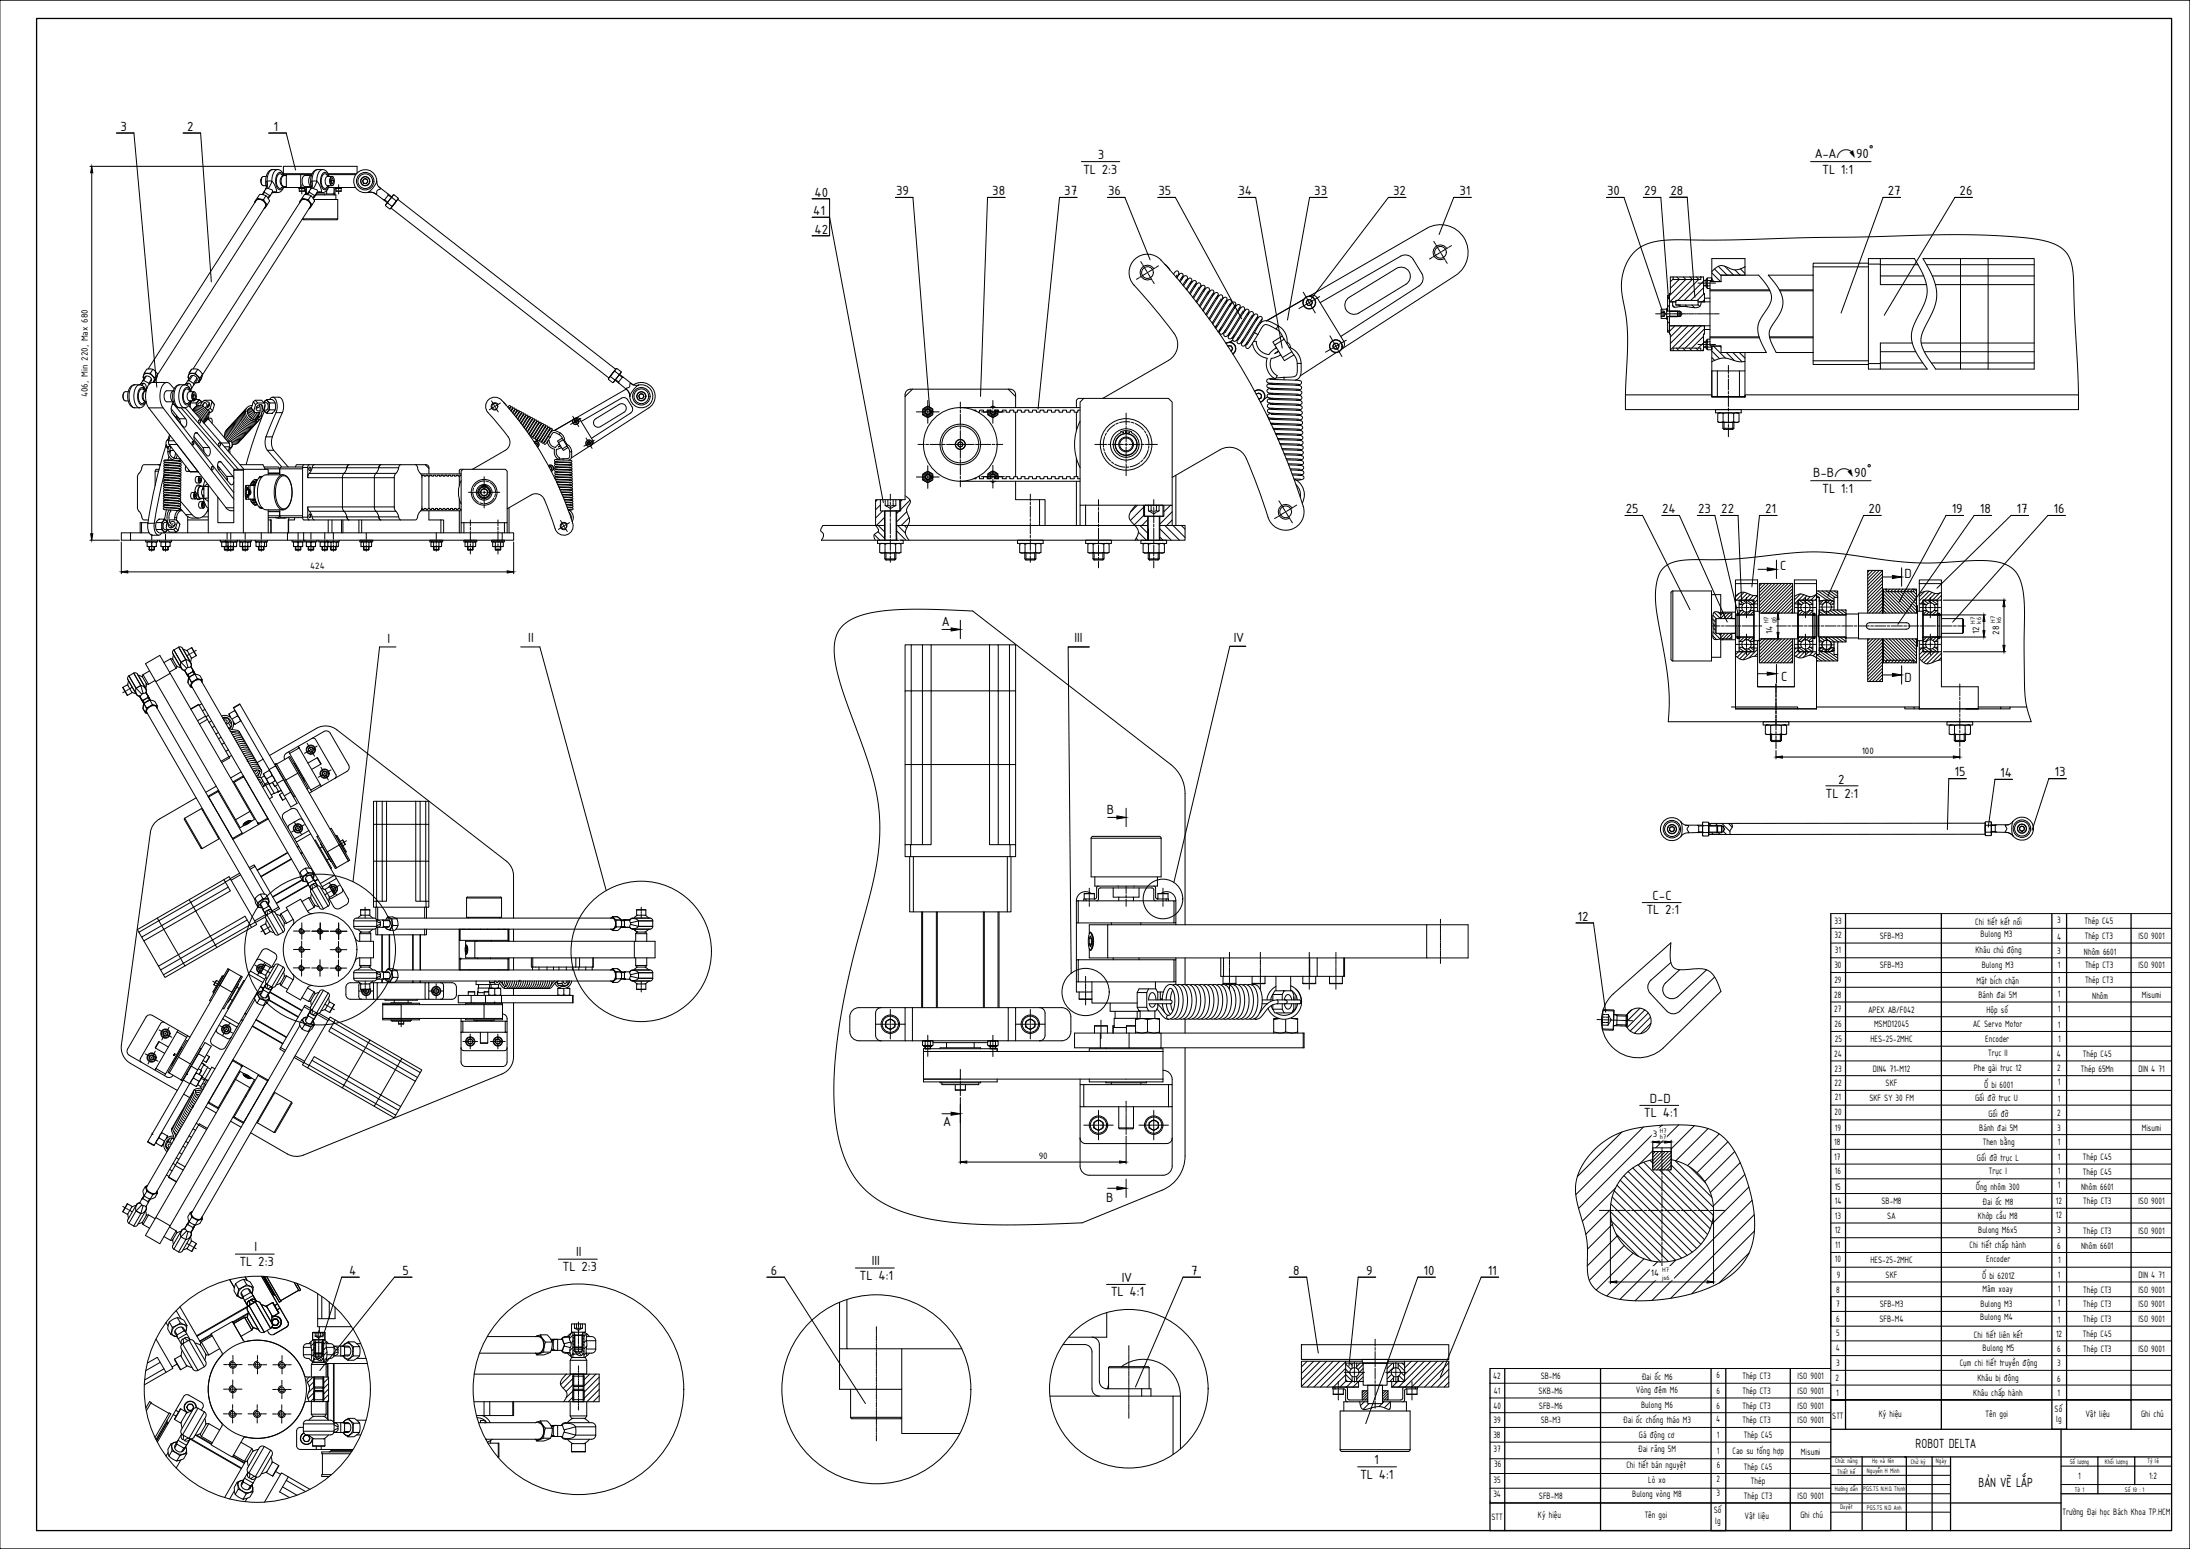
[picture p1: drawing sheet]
<svg xmlns="http://www.w3.org/2000/svg" width="1189mm" height="841mm" viewBox="0 0 1189 841" stroke-linecap="round" stroke-linejoin="round" font-family="sans-serif">
<defs><g id="words">
<g font-size="7.8">
<text x="65" y="71">3</text>
<text x="102" y="71">2</text>
<text x="148" y="71">1</text>
<text x="596" y="86">3</text>
<text x="985" y="86">A-A↷90˚</text>
<text x="588" y="95">TL 2:3</text>
<text x="989" y="95">TL 1:1</text>
<text x="442" y="107">40</text>
<text x="486" y="106">39</text>
<text x="539" y="106">38</text>
<text x="578" y="106">37</text>
<text x="602" y="106">36</text>
<text x="629" y="106">35</text>
<text x="672" y="106">34</text>
<text x="713" y="106">33</text>
<text x="756" y="106">32</text>
<text x="792" y="106">31</text>
<text x="872" y="106">30</text>
<text x="892" y="106">29</text>
<text x="907" y="106">28</text>
<text x="1025" y="106">27</text>
<text x="1064" y="106">26</text>
<text x="441" y="117">41</text>
<text x="442" y="127">42</text>
<text x="984" y="259">B-B↷90˚</text>
<text x="989" y="268">TL 1:1</text>
<text x="883" y="279">25</text>
<text x="902" y="279">24</text>
<text x="922" y="279">23</text>
<text x="934" y="279">22</text>
<text x="958" y="279">21</text>
<text x="1014" y="279">20</text>
<text x="1060" y="279">19</text>
<text x="1075" y="279">18</text>
<text x="1095" y="279">17</text>
<text x="1115" y="279">16</text>
<text x="966" y="310">C</text>
<text x="1034" y="314">D</text>
<text x="511" y="340">A</text>
<text x="210" y="349">I</text>
<text x="287" y="349">II</text>
<text x="583" y="349">III</text>
<text x="670" y="349">IV</text>
<text x="967" y="370">C</text>
<text x="1034" y="370">D</text>
<text x="998" y="425">2</text>
<text x="1061" y="421">15</text>
<text x="1086" y="422">14</text>
<text x="1115" y="421">13</text>
<text x="991" y="433">TL 2:1</text>
<text x="601" y="442">B</text>
<text x="897" y="489">C-C</text>
<text x="894" y="496">TL 2:1</text>
<text x="856" y="500">12</text>
<text x="896" y="599">D-D</text>
<text x="512" y="611">A</text>
<text x="893" y="607">TL 4:1</text>
<text x="601" y="652">B</text>
<text x="138" y="679">I</text>
<text x="313" y="682">II</text>
<text x="130" y="687">TL 2:3</text>
<text x="306" y="690">TL 2:3</text>
<text x="473" y="687">III</text>
<text x="190" y="692">4</text>
<text x="218" y="692">5</text>
<text x="418" y="692">6</text>
<text x="467" y="695">TL 4:1</text>
<text x="609" y="696">IV</text>
<text x="647" y="692">7</text>
<text x="702" y="692">8</text>
<text x="742" y="692">9</text>
<text x="773" y="692">10</text>
<text x="808" y="692">11</text>
<text x="603" y="704">TL 4:1</text>
<text x="1040" y="786">ROBOT DELTA</text>
<text x="746" y="795">1</text>
<text x="739" y="803">TL 4:1</text>
<text x="1074" y="807">BẢN VẼ LẮP</text>
</g>
<g font-size="5.4">
<text x="48" y="216" transform="rotate(-90 48 216)">406, Min 220, Max 680</text>
<text x="168" y="309">424</text>
<text x="962" y="344" transform="rotate(-90 962 344)">14</text>
<text x="1074" y="344" transform="rotate(-90 1074 344)">12</text>
<text x="1085" y="345" transform="rotate(-90 1085 345)">28</text>
<text x="1011" y="410">100</text>
<text x="996" y="502">33</text>
<text x="1072" y="502">Chi tiết kết nối</text>
<text x="1117" y="501">3</text>
<text x="1132" y="502">Thép C45</text>
<text x="996" y="509">32</text>
<text x="1020" y="510">SFB-M3</text>
<text x="1075" y="509">Bulong M3</text>
<text x="1132" y="510">Thép CT3</text>
<text x="1161" y="510">ISO 9001</text>
<text x="1117" y="510">4</text>
<text x="996" y="518">31</text>
<text x="1072" y="517">Khâu chủ động</text>
<text x="1117" y="518">3</text>
<text x="1131" y="518">Nhôm 6601</text>
<text x="996" y="526">30</text>
<text x="1020" y="526">SFB-M3</text>
<text x="1076" y="525">Bulong M3</text>
<text x="1117" y="526">1</text>
<text x="1132" y="526">Thép CT3</text>
<text x="1161" y="526">ISO 9001</text>
<text x="996" y="534">29</text>
<text x="1117" y="534">1</text>
<text x="1132" y="534">Thép CT3</text>
<text x="1073" y="534">Mặt bích chặn</text>
<text x="996" y="542">28</text>
<text x="1074" y="542">Bánh đai 5M</text>
<text x="1117" y="541">1</text>
<text x="1136" y="542">Nhôm</text>
<text x="1163" y="542">Misumi</text>
<text x="996" y="550">27</text>
<text x="1014" y="550">APEX AB/F042</text>
<text x="1078" y="550">Hộp số</text>
<text x="1117" y="550">1</text>
<text x="996" y="557">26</text>
<text x="1017" y="558">MSMD12045</text>
<text x="1071" y="558">AC Servo Motor</text>
<text x="1117" y="558">1</text>
<text x="996" y="566">25</text>
<text x="1015" y="566">HES-25-2MHC</text>
<text x="1078" y="566">Encoder</text>
<text x="1117" y="566">1</text>
<text x="996" y="574">24</text>
<text x="1079" y="573">Trục II</text>
<text x="1117" y="574">4</text>
<text x="1131" y="574">Thép C45</text>
<text x="996" y="582">23</text>
<text x="1017" y="582">DIN4 71-M12</text>
<text x="1072" y="582">Phe gài trục 12</text>
<text x="1117" y="582">2</text>
<text x="1130" y="582">Thép 65Mn</text>
<text x="1161" y="582">DIN 4 71</text>
<text x="996" y="590">22</text>
<text x="1024" y="590">SKF</text>
<text x="1077" y="591">Ổ bi 6001</text>
<text x="1117" y="589">1</text>
<text x="996" y="597">21</text>
<text x="1015" y="598">SKF SY 30 FM</text>
<text x="1072" y="598">Gối đỡ trục U</text>
<text x="1117" y="598">1</text>
<text x="996" y="606">20</text>
<text x="1079" y="606">Gối đỡ</text>
<text x="1117" y="606">2</text>
<text x="897" y="617">3</text>
<text x="996" y="614">19</text>
<text x="1074" y="614">Bánh đai 5M</text>
<text x="1117" y="614">3</text>
<text x="1163" y="614">Misumi</text>
<text x="996" y="622">18</text>
<text x="1076" y="622">Then bằng</text>
<text x="1117" y="622">1</text>
<text x="564" y="629">90</text>
<text x="996" y="630">17</text>
<text x="1131" y="630">Thép C45</text>
<text x="1073" y="630">Gối đỡ trục L</text>
<text x="1117" y="630">1</text>
<text x="996" y="638">16</text>
<text x="1080" y="637">Trục I</text>
<text x="1117" y="637">1</text>
<text x="1131" y="638">Thép C45</text>
<text x="996" y="646">15</text>
<text x="1073" y="646">Ống nhôm 300</text>
<text x="1117" y="645">1</text>
<text x="1130" y="646">Nhôm 6601</text>
<text x="996" y="654">14</text>
<text x="1021" y="654">SB-M8</text>
<text x="1116" y="654">12</text>
<text x="1131" y="654">Thép CT3</text>
<text x="1161" y="654">ISO 9001</text>
<text x="1076" y="654">Đai ốc M8</text>
<text x="996" y="662">13</text>
<text x="1025" y="662">SA</text>
<text x="1074" y="662">Khớp cầu M8</text>
<text x="1116" y="661">12</text>
<text x="996" y="670">12</text>
<text x="1074" y="670">Bulong M6x5</text>
<text x="1117" y="670">3</text>
<text x="1131" y="670">Thép CT3</text>
<text x="1161" y="670">ISO 9001</text>
<text x="996" y="678">11</text>
<text x="1069" y="678">Chi tiết chấp hành</text>
<text x="1117" y="678">6</text>
<text x="1130" y="678">Nhôm 6601</text>
<text x="996" y="685">10</text>
<text x="1015" y="686">HES-25-2MHC</text>
<text x="1078" y="685">Encoder</text>
<text x="1117" y="686">1</text>
<text x="896" y="693">14</text>
<text x="997" y="694">9</text>
<text x="1024" y="694">SKF</text>
<text x="1076" y="695">Ổ bi 6201Z</text>
<text x="1117" y="694">1</text>
<text x="1161" y="694">DIN 4 71</text>
<text x="997" y="702">8</text>
<text x="1076" y="702">Mâm xoay</text>
<text x="1117" y="702">1</text>
<text x="1131" y="702">Thép CT3</text>
<text x="1161" y="702">ISO 9001</text>
<text x="997" y="710">7</text>
<text x="1020" y="710">SFB-M3</text>
<text x="1075" y="710">Bulong M3</text>
<text x="1117" y="709">1</text>
<text x="1131" y="710">Thép CT3</text>
<text x="1161" y="710">ISO 9001</text>
<text x="997" y="718">6</text>
<text x="1020" y="718">SFB-M4</text>
<text x="1075" y="717">Bulong M4</text>
<text x="1117" y="718">1</text>
<text x="1131" y="718">Thép CT3</text>
<text x="1161" y="718">ISO 9001</text>
<text x="997" y="725">5</text>
<text x="1131" y="726">Thép C45</text>
<text x="1072" y="726">Chi tiết liên kết</text>
<text x="1116" y="726">12</text>
<text x="997" y="734">4</text>
<text x="1076" y="733">Bulong M5</text>
<text x="1117" y="734">6</text>
<text x="1131" y="734">Thép CT3</text>
<text x="1161" y="734">ISO 9001</text>
<text x="997" y="742">3</text>
<text x="1064" y="742">Cụm chi tiết truyền động</text>
<text x="1117" y="742">3</text>
<text x="811" y="749">42</text>
<text x="836" y="749">SB-M6</text>
<text x="891" y="749">Đai ốc M6</text>
<text x="932" y="748">6</text>
<text x="946" y="749">Thép CT3</text>
<text x="976" y="749">ISO 9001</text>
<text x="996" y="750">2</text>
<text x="1074" y="750">Khâu bị động</text>
<text x="1117" y="750">6</text>
<text x="811" y="757">41</text>
<text x="835" y="757">SKB-M6</text>
<text x="888" y="756">Vòng đệm M6</text>
<text x="932" y="757">6</text>
<text x="946" y="757">Thép CT3</text>
<text x="976" y="757">ISO 9001</text>
<text x="997" y="758">1</text>
<text x="1071" y="758">Khâu chấp hành</text>
<text x="1117" y="758">1</text>
<text x="811" y="765">40</text>
<text x="835" y="765">SFB-M6</text>
<text x="891" y="764">Bulong M6</text>
<text x="932" y="765">6</text>
<text x="946" y="765">Thép CT3</text>
<text x="976" y="765">ISO 9001</text>
<text x="1115" y="766">Số</text>
<text x="811" y="773">39</text>
<text x="836" y="773">SB-M3</text>
<text x="881" y="773">Đai ốc chống tháo M3</text>
<text x="932" y="772">4</text>
<text x="946" y="773">Thép CT3</text>
<text x="976" y="773">ISO 9001</text>
<text x="995" y="770">STT</text>
<text x="1020" y="769">Ký hiệu</text>
<text x="1078" y="769">Tên gọi</text>
<text x="1116" y="772">lg</text>
<text x="1132" y="769">Vật liệu</text>
<text x="1162" y="769">Ghi chú</text>
<text x="811" y="781">38</text>
<text x="890" y="781">Gá động cơ</text>
<text x="932" y="781">1</text>
<text x="947" y="781">Thép C45</text>
<text x="811" y="788">37</text>
<text x="889" y="788">Đai răng 5M</text>
<text x="932" y="789">1</text>
<text x="940" y="790">Cao su tổng hợp</text>
<text x="978" y="790">Misumi</text>
<text x="811" y="797">36</text>
<text x="883" y="797">Chi tiết bán nguyệt</text>
<text x="932" y="797">6</text>
<text x="947" y="798">Thép C45</text>
<text x="1128" y="803">1</text>
<text x="1167" y="803">1:2</text>
<text x="811" y="805">35</text>
<text x="895" y="805">Lò xo</text>
<text x="932" y="805">2</text>
<text x="951" y="806">Thép</text>
<text x="811" y="813">34</text>
<text x="835" y="814">SFB-M8</text>
<text x="886" y="813">Bulong vòng M8</text>
<text x="932" y="813">3</text>
<text x="947" y="814">Thép CT3</text>
<text x="976" y="814">ISO 9001</text>
<text x="930" y="821">Số</text>
<text x="810" y="825">STT</text>
<text x="835" y="824">Ký hiệu</text>
<text x="893" y="824">Tên gọi</text>
<text x="931" y="827">lg</text>
<text x="947" y="824">Vật liệu</text>
<text x="977" y="824">Ghi chú</text>
<text x="1120" y="822">Trường Đại học Bách Khoa TP.HCM</text>
</g>
<g font-size="3.9">
<text x="996" y="795">Chức năng</text>
<text x="1016" y="795">Họ và tên</text>
<text x="1037" y="795">Chữ ký</text>
<text x="1051" y="795">Ngày</text>
<text x="1124" y="795">Số lượng</text>
<text x="1143" y="795">Khối lượng</text>
<text x="1166" y="795">Tỷ lệ</text>
<text x="997" y="800">Thiết kế</text>
<text x="1013" y="800">Nguyễn H Minh</text>
<text x="996" y="810">Hướng dẫn</text>
<text x="1011" y="810">PGS.TS N.H.Q Thịnh</text>
<text x="1126" y="810">Tờ 1</text>
<text x="1154" y="810">Số tờ : 1</text>
<text x="999" y="820">Duyệt</text>
<text x="1013" y="820">PGS.TS N.D Anh</text>
</g>
<g font-size="3.8">
<text x="960" y="338" transform="rotate(-90 960 338)">H7</text>
<text x="964" y="338" transform="rotate(-90 964 338)">g6</text>
<text x="1072" y="339" transform="rotate(-90 1072 339)">H7</text>
<text x="1075" y="339" transform="rotate(-90 1075 339)">k6</text>
<text x="1083" y="338" transform="rotate(-90 1083 338)">H7</text>
<text x="1086" y="338" transform="rotate(-90 1086 338)">k6</text>
<text x="901" y="615">H7</text>
<text x="901" y="619">h7</text>
<text x="902" y="691">H7</text>
<text x="902" y="695">js6</text>
</g>
</g></defs>
<g fill="none" stroke="#000" stroke-width=".54">
<path d="M63 72h10M99 72h10M146 72h9M49 90h104M50 94v196M142 97v1M142 96v2v2M148 98l-2 4M148 98l1 2a3 3 0 0 1 1 4M148 98h-1a1.5 1.5 0 0 0-2 1 1.5 1.5 0 0 0 0 2v1M148 92a6 6 0 0 0-3 9h-2a3 3 0 0 1 0-5h2M151 92h-3a7 7 0 0 0-3 7v2"/>
<path d="M154 96l-1-1a1.8 1.8 0 0 0-2 0 1.8 1.8 0 0 0-1 2 4 4 0 0 0 2 5l2-1M154 95a3 3 0 0 0 0 6M154 95h1M154 95a2 2 0 0 0-2-1 2 2 0 0 0-2 2 6 6 0 0 0 2 7l2-2M154 95a4 4 0 0 0 0 6h1M154 95a3 3 0 0 0-3-3 3 3 0 0 0-3 3v3M163 95h-8v7h8M165 96l4-1a4 4 0 0 0 0 6h-4a4 4 0 0 1 0-5zM167 95h-4v7h4M167 95h2M167 95h.1M169 98v4"/>
<path d="M169 98v5M169 98h3M169 98a5 5 0 0 1 3-6h3a5 5 0 0 0-3 6M172 98l1 2a3 3 0 0 1 1 4M172 98l-2 4M173 92a6 6 0 0 0-4 9M175 92a4 4 0 0 1 4 4M178 96l-1-1a1.8 1.8 0 0 0-2 0 1.8 1.8 0 0 0 0 2 4 4 0 0 0 2 5l1-1M178 94h16M178 95h15M178 96a2.1 2.1 0 0 0-2-2 2.1 2.1 0 0 0-2 2 6 6 0 0 0 3 7l1-2M180 98v1"/>
<path d="M180 97h1v1v1l-1 1zM180 96a2.4 2.4 0 0 1 2 2 2.4 2.4 0 0 1-2 3 3 3 0 0 1 0-5zM180 99h1M180 96h-2a3 3 0 0 0 0 5h2M181 96a1.6 1.6 0 0 0-2 1 1.6 1.6 0 0 0 0 2l1 2 1-1M181 98h-1v1M194 94v-4h-40v4h15M198 97h1l1 2-1 1-2-1v-1zM205 98a6 6 0 0 0-7-6 6 6 0 0 0-6 7 6 6 0 0 0 8 5M205 98v2l1 3a2.2 2.2 0 0 0-2 2l-2-1h-2M205 98l-2 4-3 2M205 98h.1"/>
<path d="M587 88h21M983 88h33M139 110a3 3 0 0 1 3-2 3 3 0 0 1 2 4M140 108l-2 2M143 108h-3l1-2h3l2 3-1 2M144 103l-2 3M144 112v1M144 112l-1 1M144 103h.1M144 106l-1 2 2 3M145 101h.1M145 101l-1 2"/>
<path d="M145 102h1M145 102l-1 1M145 111l-1 1M146 102a1.5 1.5 0 0 1 2 1 1.5 1.5 0 0 1 0 2M148 105l-2 3M148 105h.1M148 105h3M149 104h.1M149 104l-1 1M149 104h1M150 104l1 1M150 104h-2"/>
<path d="M154 102h1M154 101a4 4 0 0 1-3 4M162 102v2M162 102h1M162 104h1M162 104h3M163 110a3 3 0 0 1 4-2 3 3 0 0 1 2 4M163 102l3 1v3M164 108l-1 2M164 119h.1M164 119h19M164 119h1h18"/>
<path d="M165 104h.1M165 102v2M166 102v4M166 105h1M167 102h2M167 101v1M167 105h.1M169 103l-2 2M169 112l-1 1M169 106l2 3-2 2-2-3zM169 106h-4l-1 2h3M169 102h1"/>
<path d="M169 102v1M169 111v1M170 102a1.5 1.5 0 0 1 2 1 1.5 1.5 0 0 1 0 2M170 108h13v11M171 106h11v2M172 105l-1 2M172 105l-1 1M172 105h3M174 104l-2 1M174 104l1 1M174 104h-1M177 103v2"/>
<path d="M178 102h15M179 101a4 4 0 0 1-4 4M181 105h-9M182 102h-1v4l1-4M182 102h3M182 104h1M182 102v2M182 104h3M185 102h.1M185 102v2M185 104h.1M200 104l3 1 5 3"/>
<path d="M200 104h.1M212 113l119 92M215 109l-2 3M216 108l118 92M441 108h9M441 118h9M486 107h10M536 107h10M575 107h10M601 107h10M629 107h9M672 107h10"/>
<path d="M711 107h9M754 107h9M789 107h10M872 107h10M892 107h10M906 107h10M1022 107h10M1061 107h10M441 128h9M632 143l3 4M637 149l1-1a1.3 1.3 0 0 1 2-1 1.6 1.6 0 0 1-1 3v1M639 149l-1 1"/>
<path d="M640 149l2-1v2M640 149l-1 2M641 153l2-3a1.1 1.1 0 0 1 1 0 1.1 1.1 0 0 1 0 2v1M642 150l-2 3M642 150l-1 2M644 152l-2 3M645 152l1-1a1.1 1.1 0 0 1 1 2M645 151l-2 4M647 153l-3 4M647 153l-1 2M647 153a1.2 1.2 0 0 1 1-1 1.2 1.2 0 0 1 1 2v2M649 154l-3 5"/>
<path d="M651 156l-4 6M651 157l1-2v-1a1.8 1.8 0 0 0-2 0 1.8 1.8 0 0 0-1 1l-3 5M652 156l2-1v2M652 155l-4 7M654 156l-5 8M654 156l-1 2M656 160v-1a1.7 1.7 0 0 0 1-1 1.7 1.7 0 0 0-2-2l-1 2-4 6M656 158l-5 8M659 159l-6 9M659 159a1.2 1.2 0 0 0 0-1 1.2 1.2 0 0 0-1-1l-7 10M659 159l-1 2M659 160a1.2 1.2 0 0 1 1-1 1.2 1.2 0 0 1 1 1"/>
<path d="M659 159l-6 10M908 150v2h15v-2M925 155h1M925 152h1M927 152h-1v4h1M927 151v1M927 155v1M927 152v3M927 155h1M927 152h2M928 153h6v-4h21a21 21 0 0 1 7 12 11 11 0 0 1-3 7 15 15 0 0 0-2 21l2 2h-25v-3h-6zM928 158h33"/>
<path d="M928 157h33M929 152v1M929 151v1M929 151h-2v5l1 1M929 153h5M947 149v-9h-18v13M966 157h18M966 158h18M984 149h-24a22 22 0 0 1 8 15 39 39 0 0 1-7 15 16 16 0 0 0 3 12h20M984 149v42M984 145h30M1014 143h-30v6"/>
<path d="M1014 140h25a34 34 0 0 1 7 18v2a45 45 0 0 1-7 16l-1 4v5a32 32 0 0 0 7 14l1 1h-32zM1014 143h7v12h25M1021 150h23M1021 140v3M1021 144h20M1046 144h58M1049 150h55M1051 155h53M1064 140h-20a35 35 0 0 1 7 21 47 47 0 0 1-7 19l-1 4v4l3 5 5 7h53v-60h-25M660 177v1M661 160l-7 11M661 160v2"/>
<path d="M662 180a1.1 1.1 0 0 0 0 1 1.1 1.1 0 0 0 2 0M663 178l-1 2M663 162l-7 11M663 164l1-3a1.3 1.3 0 0 0-2-1 1.3 1.3 0 0 0-1 1l-6 10M664 162l1-1 1 2-8 12M664 162l-7 12M666 163l-1 2M668 166a2.2 2.2 0 0 0 0-3h-1l-1 1-8 12M668 165l-8 13M669 165v-1a1.1 1.1 0 0 1 1 0 1.1 1.1 0 0 1 1 2M669 164l-9 14M671 166l-10 14"/>
<path d="M671 166l-1 1M671 166a1.2 1.2 0 0 1 1-1 1.2 1.2 0 0 1 1 2l-1 2M671 166l-9 14M673 167l-9 14M675 169l-7 11a2.8 2.8 0 0 1-3 3l-1-1 1-3M675 170l1-2-1-1a1.4 1.4 0 0 0-2 1l-8 13M676 169l2-1v2M676 168l-9 14M678 169l-9 14M678 169l-1 2M680 173v-1a1.6 1.6 0 0 0 1-2 1.6 1.6 0 0 0-2-1l-10 15M680 171l-9 14a1.2 1.2 0 0 1-2 0 1.2 1.2 0 0 1 0-2"/>
<path d="M681 171a1.1 1.1 0 0 1 1 0 1.1 1.1 0 0 1 1 1M681 171l-9 14M683 172l-9 14-2 1a1.7 1.7 0 0 1 0-3v-1M683 172l-1 2M683 173a1.2 1.2 0 0 1 1-1 1.2 1.2 0 0 1 1 1M683 172l-9 14a1.1 1.1 0 0 0 0 2 1.1 1.1 0 0 0 2-1M685 173l-9 15M685 173l-1 2M693 179l2 1 1 3M693 179l-6-3a4 4 0 0 0-3 4l-1 2M694 177a9 9 0 0 1 5 10M694 177a11 11 0 0 0-7-3 6 6 0 0 0-5 5l-1 2"/>
<path d="M694 177l-1 2M708 163l-21 11 21-11M710 163h2l1 1-1 2h-2l-1-2zM711 161l63-37a15 15 0 0 1 21 5 15 15 0 0 1-5 21l-61 39 1-1-1-3-14-23a3 3 0 0 0-4-1zM717 164l43-25a5 5 0 0 1 7 2l5 7a5 5 0 0 1-2 7l-42 28M732 162l26-16a5 5 0 0 1 7 1 5 5 0 0 1-2 7l-25 16a5 5 0 0 1-7-1 5 5 0 0 1 1-7zM902 168h3v5h-3zM905 173h.1M905 169h6M905 172v8h1v-8M906 160h-1v9v-2v1M906 164h4"/>
<path d="M906 169v3h5v-3v3h-6M910 166h12v-3h-12v3h2M910 163h2M911 169h1M911 172h1M912 169v3M912 169l1 1-1 2M922 164h6M925 164v-14h-18l-1 19M925 177v13h-18l-1-13h22M925 162h3M925 179h3"/>
<path d="M666 186a3 3 0 0 1 4 1 3 3 0 0 1-1 5M666 187a3 3 0 0 1 4 1 3 3 0 0 1-1 4M666 188h2l1 1-1 2M667 188a1.5 1.5 0 0 1 2 0 1.6 1.6 0 0 1-1 3M667 182a1.2 1.2 0 0 0 1 2 1.2 1.2 0 0 0 1-1M668 181l-1 2M669 185l-2 1M670 182l-1 2M675 184l-1 2M677 186l-1 2 1 1a1.7 1.7 0 0 0 2-1l4-6-2-1-4 6M680 186a9 9 0 0 0 8 8M681 185h1a7 7 0 0 0 7 7l2-2 2-1"/>
<path d="M691 186l5-4 1 2-5 3zM692 192l2-1zM693 188v1M693 191h.1M695 193h.1M695 193l-2 1-3 1a7 7 0 0 0 3 9l-1 2a9 9 0 0 1-4-11M697 184l4 7-5 3-4-7M699 186l1 1 1 2M700 189a9 9 0 0 1 6 8M701 191l1 2-5 3-1-2M702 192l2 3v2M704 197v7a4 4 0 0 1-5 1h-2"/>
<path d="M706 197v2a6 6 0 0 1-3 7M706 197h-2M724 186h2l1 2-1 1-2 1-1-2zM725 191l-19 13M729 189l-1 1M908 190v-1h15v1M925 186h1M925 189h1M927 185h-1v4h1M927 184v2M927 188v2M927 186v2"/>
<path d="M927 186h1M927 188h2M928 184l-1 1v5h2v-2M928 183h27M929 188v2M929 188h.1M929 188v27h18v-24M929 188h5M961 183h23M984 191v7h30M984 196h30M1021 197v3"/>
<path d="M1021 191h19M1021 197h23M1038 186h-17v11h-7M1043 186h61M1045 191h59M1048 197h56M67 213v2v2M70 213h-2a3 3 0 0 0 0 5h2M73 209h-1a8 8 0 0 0 1 12M73 209a8 8 0 0 0-2 11l2 1M73 209h3M76 209l2 1 1 1"/>
<path d="M76 209a8 8 0 0 0-2 11l2 1M76 211h2l1 1a3 3 0 0 0 0 6l-1 1a1.9 1.9 0 0 1-2 0 1.9 1.9 0 0 1-1-3v-2zM76 209h.1M77 209a1.3 1.3 0 0 1 2-1 1.3 1.3 0 0 1 0 2l1 1M77 208l-1 1M77 208h1M78 210l1 2M78 211h.1M78 204v2v-1zM78 202v2M79 212a2 2 0 0 0-2-2 2 2 0 0 0-2 3 6 6 0 0 0 2 7l2-2M79 212a4 4 0 0 0 0 6"/>
<path d="M79 212h.1M79 218a4 4 0 0 1-3 3M80 211l-1 1M80 211h.1M80 203l-2 1M80 203l3 1 1 3M80 200l59-91a3 3 0 0 1 4 0 3 3 0 0 1 1 3l-59 92M81 208l1-1a2.2 2.2 0 0 0-1-3 2.2 2.2 0 0 0-2 1l-3 4M82 203h-2M83 208a8 8 0 0 0-4 9l2 4h8M83 208h8M83 201l3 2-2 2-2-2z"/>
<path d="M83 201l-3-1-2 2 2 1M84 207l-1 1M84 205v2M86 203l-2 5 1-4M90 212h4a4 4 0 0 0 0 6h-3a4 4 0 0 1-1-6zM94 220h.1M94 219v1M94 218l-1 3M94 220l7 7a2.8 2.8 0 0 1-1 5l-6-7M95 211l-3-2a2.7 2.7 0 0 0-3-1 2.7 2.7 0 0 0-1 2 13 13 0 0 0 1 11l38 50M98 209h-2a8 8 0 0 0 1 12h1M98 209a8 8 0 0 0-3 10l1 2h2"/>
<path d="M98 209h2M100 209l2 1 1 1M100 209a8 8 0 0 0-2 11l2 1M101 208l2-4a2.2 2.2 0 0 1 3 0 2.2 2.2 0 0 1 1 2l-3 5M101 208l-1 1M101 208h1M102 208l-1 1M102 208l1 1 1 2M102 210l2 2M102 206l4 3M102 204l1 2M102 213h3a3 3 0 0 0 0 5h-2a3 3 0 0 1-1-5z"/>
<path d="M102 204v1l1 1M103 202l-1 2M103 213l-1-1a2 2 0 0 0-2 0 2 2 0 0 0 0 2 3 3 0 0 0 2 5l1-1M103 213a2.1 2.1 0 0 0-2-3 2.1 2.1 0 0 0-2 3 6 6 0 0 0 3 7l1-2M104 212v1M104 218a4 4 0 0 1-4 3M104 201l-1 1M104 211v1M104 218l-1 1M104 203l-2 1M104 203l3 1 1 3M105 200l58-91a3 3 0 0 1 4 0 3 3 0 0 1 1 3l-58 92"/>
<path d="M105 213a2.4 2.4 0 0 1 2 2 2.4 2.4 0 0 1-2 2 4 4 0 0 1 0-4zM105 214h1v1v1l-1 1zM105 216h1M106 203h-2M106 215h-1v1v-1M106 219l1-1v3zM106 219h-3v2M107 216h-1M107 201l3 2-1 2-3-2zM107 201l-3-1-1 2 1 1M108 217l1 1a1.1 1.1 0 0 0 0-1 1.1 1.1 0 0 0-2 1M108 217l-1 1"/>
<path d="M108 217h-3M108 207l-2 1h2M108 207v1M109 205l-1 2M109 219h-1l-1 1M110 204l-2 4M110 203l-2 5M111 219l-1 1v1M112 218a2.5 2.5 0 0 0-3 2M113 218a1.8 1.8 0 0 1 1 2 1.8 1.8 0 0 1-2 2v-2M113 219l1 1M114 220h-1"/>
<path d="M114 217l1 1-1 4M114 217l-3 1M114 217l2 3M115 218l1 2-1 3M137 218l-1 4 2 1M139 217h3l1 2M140 219l-1-2-2 1 2 2M141 220v3l-1 3M142 220a7 7 0 0 1-1 6M143 219h2a2.5 2.5 0 0 1 0 4h-2M144 218l-1 1M144 218a1.6 1.6 0 0 1 2 0 1.6 1.6 0 0 1 0 2v2a1.6 1.6 0 0 1 0 1 1.6 1.6 0 0 1-2 0"/>
<path d="M145 217l-1 1M146 217a1.9 1.9 0 0 1 3-1 1.9 1.9 0 0 1 1 2v2v4M146 219l-1-2h3l1 2M148 216h3a6 6 0 0 1 2 8h-3M273 218l2 2M334 201l-3 3M336 208l5 4 1 3M340 211l-27 16M342 215h.1M344 209a8 8 0 0 1 10 2 8 8 0 0 1-2 10l-31 20M347 209h-2l-3-1a2.2 2.2 0 0 1-2 3l1 2 1 2M347 209l-3 3-2 3"/>
<path d="M347 209a6 6 0 0 1 7 5 6 6 0 0 1-5 7 6 6 0 0 1-7-6M347 209h.1M348 214h1l1 1-1 1h-2v-1zM491 215a3 3 0 0 1 3-4h55l1 1 1 2v7M495 211l-4 4v56h-16v14M547 211l4 4M588 216h-3l-1 1v4M599 216l35-20a11 11 0 0 0 1-18l-14-18a23 23 0 0 1-8-11 10 10 0 0 1 6-10 10 10 0 0 1 11 2 347 347 0 0 1 78 136 10 10 0 0 1-9 11 10 10 0 0 1-11-9l-9-25a15 15 0 0 0-8-10 10 10 0 0 0-9 0l-26 15M681 212a3 3 0 0 1 5 1 3 3 0 0 1-2 5M681 213a3 3 0 0 1 5 1 3 3 0 0 1-2 4M682 214l1-1 2 1v2l-2 1M682 214a1.5 1.5 0 0 1 3 0 1.8 1.8 0 0 1-2 3"/>
<path d="M688 216l-2 1M689 211h16M689 214h-1a1.2 1.2 0 0 0 0 2 1.2 1.2 0 0 0 2 0M689 219l16 1M689 214l17 1M689 217h17l1 1a1.8 1.8 0 0 1-3 2M689 206l17 1M689 216v1a1.1 1.1 0 0 0-1 1 1.1 1.1 0 0 0 1 1M690 220h16M690 212h13a2.8 2.8 0 0 1 4 1l-1 1-2 1M691 208h-2M691 211h-2l-1 1a1.4 1.4 0 0 0 2 1l15 1"/>
<path d="M691 214h-2M691 216l-2 1M691 219a1.6 1.6 0 0 0-2 0 1.6 1.6 0 0 0-1 2l18 1M692 205l-4 1v1l1 1 16 1M697 205v1M697 205h-4M705 209a1.2 1.2 0 0 1 2 1 1.2 1.2 0 0 1-1 2M705 209h-2M705 209l-16-1-1 2 1 1M706 207a1.2 1.2 0 0 1 0 1 1.2 1.2 0 0 1-1 1M706 215h1a1.1 1.1 0 0 1-1 2 1.1 1.1 0 0 1-1 0l-16-1M706 211l-2 1"/>
<path d="M706 217h-2M882 214h47v1M932 201v14M944 201v14M947 201h-18v14M1064 200v-60h15v60M1128 214h-181v1h-18M73 221h3M81 221l42 55h4M91 239a2.2 2.2 0 0 0 0 3h2l-1-1M91 239h1M91 239h.1"/>
<path d="M92 239v2M92 238l-1 1M92 236l-1 3M92 237v2h3M93 222l4 5h4M93 221v3l34 43M96 226l-1 1M96 228h1M97 227h-1M97 227l1 3M98 221h2M98 221l29 34"/>
<path d="M100 221l29 34M102 220l30 35h13l1 3M104 223h1M105 223l1-1a5 5 0 0 1 5 2 5 5 0 0 1 0 5M105 223a5 5 0 0 1 5 1 5 5 0 0 1 1 6M105 223a5 5 0 0 1 6 7M105 222l2-1a5 5 0 0 1 5 2 5 5 0 0 1 0 6M105 223l2 1 2 1 1 2v2M105 237l5 6h4M106 221l1-1h1a5 5 0 0 1 5 3 5 5 0 0 1-1 5M106 235h1l7 8a2.8 2.8 0 0 1-1 5l-7-9-1-2zM106 235h1"/>
<path d="M106 224a6 6 0 0 1 4 4M110 221l1-2 2 2M112 223h1M113 227l11 14h-4M113 227v1M113 220v1M113 223l1-1 1 1-1 1zM113 227h2v3M113 220h.1M113 224h1M114 224l-1 1M122 236v1"/>
<path d="M122 238h.1M123 233a4 4 0 0 0 0 6M124 233l-1 1v2l2 4M124 232l-1 1v2a5 5 0 0 0 3 4 5 5 0 0 0 5 0M125 231l-1 3a5 5 0 0 0 2 5 5 5 0 0 0 6-1M126 231l-2 2a5 5 0 0 0 3 5 5 5 0 0 0 5-1M126 230l-1 1v2a5 5 0 0 0 3 4 5 5 0 0 0 5 0M127 229l-1 2v1a5 5 0 0 0 2 5 5 5 0 0 0 5-1M127 229l-1 2a5 5 0 0 0 3 5 5 5 0 0 0 5-1M128 228l-1 2a5 5 0 0 0 2 5 5 5 0 0 0 5 0M128 228l-1 2a5 5 0 0 0 3 5 5 5 0 0 0 5-1M129 227l-1 1v2a5 5 0 0 0 3 4 5 5 0 0 0 5-1"/>
<path d="M130 226l-1 2a5 5 0 0 0 2 5 5 5 0 0 0 5 0M130 239a3 3 0 0 1-4 1M130 226l-1 2a5 5 0 0 0 3 5 5 5 0 0 0 5-1M131 225l-1 2a5 5 0 0 0 2 5 5 5 0 0 0 5 0M131 224l-1 2v1l2 4 3 1 3-1M132 224l-1 2a5 5 0 0 0 2 5 5 5 0 0 0 6-1M133 223l-2 2a5 5 0 0 0 3 5 5 5 0 0 0 5 0M133 222l-1 3a5 5 0 0 0 3 5 5 5 0 0 0 5-1M134 222l-1 2a5 5 0 0 0 2 5 5 5 0 0 0 5-1M134 223h2l2 1a3 3 0 0 1 1 4M134 223h2h2M134 224l3 1 1 2 1 1"/>
<path d="M134 225a5 5 0 0 1 4 3M135 226l2 2M136 222l2 2M137 221a3 3 0 0 0-3 4 3 3 0 0 0 4 3 2.2 2.2 0 0 0 2-1 2.2 2.2 0 0 0 0-3M137 222h-2M137 220a4 4 0 0 0-4 4 4 4 0 0 0 4 5 3 3 0 0 0 4-1M139 224a2.5 2.5 0 0 1 0 4 2.5 2.5 0 0 1-4 0M139 221h1M140 226h1M140 226h.1M141 224h.1M141 220l-2 2"/>
<path d="M141 226v1M142 224a2 2 0 0 1 0 3 2 2 0 0 1-2 0v-1M142 222a1.6 1.6 0 0 0 0-2 1.6 1.6 0 0 0-3 1 1.4 1.4 0 0 0 0 2 1.4 1.4 0 0 0 2 0M143 223h1M144 223l-6 15-4 14M144 223l1 1M144 220l-1 3M144 220l-1 3-1 1M144 220l-1-1h-3l-1 1-1 3v1h3M144 237a8 8 0 0 0 1 7M144 237h4M146 223h3l-1 1h-3z"/>
<path d="M146 223v-4h3v4M148 237a8 8 0 0 0 1 7M150 224l-6 13M153 224l-5 13M276 221a.8 .8 0 0 1 0-1 .8 .8 0 0 1 1 1v1M277 221l-1 1M277 221h1v1M277 221v1M277 223l2-2v1v1M278 222l-1 1M278 222v1M279 223l-1 1"/>
<path d="M280 222l1 1M280 222l-2 2M280 224l1-1-2 2M281 223l1 1M281 223l-2 2M282 224l-2 2M282 224l-1 1M283 225l-2 2M283 225v-1a2 2 0 0 0-2 2l-1 1M283 224h1v1M283 224l-2 4M284 226v-1l-2 4"/>
<path d="M285 226v-1l-3 4M285 226l-2 4M285 233l4-5 1-1v1l-4 6M286 226h1M286 226l-3 4M286 227l1-1-3 5M287 227l1-1-1 2M287 226l-3 5M287 235v1M288 227l-4 5M288 236v1h1M289 228l-4 5"/>
<path d="M289 228v-1a1.2 1.2 0 0 0-1 0 1.2 1.2 0 0 0-1 1l-2 4M290 240h1a1.8 1.8 0 0 1 2 1 1.8 1.8 0 0 1-1 2M290 240h1a1.6 1.6 0 0 1 1 1 1.6 1.6 0 0 1 0 2M290 228v1M291 237v1M291 230v-2l-5 7M291 229l-4 7M292 229l1 1M292 229l-5 7M292 239l-1 1M292 238v1M292 230l-4 7"/>
<path d="M293 229l-1 1M293 230l1-1-1 2M293 230l-5 7 1-1M294 230l-5 7M294 240v1l1-1M295 239l-1 1M295 231l-4 5a1.4 1.4 0 0 1-2 2l1-2M295 232v-2h-1l-4 7M295 231h1l-4 7M295 231l-4 6a1.1 1.1 0 0 0 0 2l1-1v1h1M296 231v1M297 233v-1v-1l-5 7"/>
<path d="M297 232l-4 7M297 240a5 5 0 0 0 4 4M297 239h1a3 3 0 0 0 4 4l2-2M298 232l1 1-5 7a.7 .7 0 0 1-1-1v-1M298 232l-5 7M298 237l-2 3M299 233l-1 1M299 233h1l-1 1M299 233l-5 7M300 233l-5 7M304 236l1 2M304 236h-1a2 2 0 0 0-3-1 2 2 0 0 0-1 2v1"/>
<path d="M304 235a5 5 0 0 1 2 5M304 235a3 3 0 0 0-3-1 3 3 0 0 0-3 2v1h1l-2 3a.9 .9 0 0 1-1 1 .9 .9 0 0 1-1 0 .9 .9 0 0 1 1-1M304 235v1M306 239l-1-1-2 1v1M307 240v1M311 228l-10 6M312 228h1v1v1h-1v-1zM313 227h1l1 1 7 11v1l-1 1M313 227h.1M315 229l22-13h2l2 1 2 4v3l-22 14M319 240h1l1 1h-1h-1zM323 228l13-8a2.5 2.5 0 0 1 4 0 2.5 2.5 0 0 1-1 4l-13 8a2.5 2.5 0 0 1-3-1 2.5 2.5 0 0 1 0-3z"/>
<path d="M521 221h65M529 223h1M537 223a2.2 2.2 0 0 0 2 3 2.2 2.2 0 0 0 2-3M538 223a1.5 1.5 0 0 0 0 2 1.5 1.5 0 0 0 2 0 1.5 1.5 0 0 0 0-2 1.5 1.5 0 0 1 0 2 1.5 1.5 0 0 1-2 0 1.5 1.5 0 0 1 0-2zM551 224v35M584 224v10M586 229a28 28 0 0 0 0 25M586 223h-1v1h-2v-1h-2v1h-2v-1h-2v1h-2v-1h-2v1h-2v-1h-2v1h-2v-1h-2v1h-2v-1h-3v1h-2v-1h-2v1h-2v-1h-2v1h-2v-1h-2v1h-2v-1h-2v1h-2v-1h-2v1h-2v-1h-2v1h-2v-1h-2v1h-1M611 235h1M611 235v-1a7 7 0 0 0-6 9 7 7 0 0 0 9 5 7 7 0 0 0 4-7 7 7 0 0 0-4-6v-1h-2v1M611 235h.1M612 235h.1"/>
<path d="M689 224l17 1M689 227v1M689 228h17M690 230l16 1M690 230l16 1 1 1a1.8 1.8 0 0 1-2 2h-1M690 225h14a2.8 2.8 0 0 1 3 2l-1 1h-2M691 222h-2M691 224l-2 1-1 1a1.4 1.4 0 0 0 2 1l15 1M691 227l-2 1M691 230h-1M691 233h15M691 233l15 1a1.2 1.2 0 0 1 1 1 1.2 1.2 0 0 1-1 1"/>
<path d="M692 235l14 1M693 236h13M694 238l12 1M694 239h10a2.1 2.1 0 0 1 3 2l-3 1M705 223a1.2 1.2 0 0 1 2 1 1.2 1.2 0 0 1-1 1M706 236a1.2 1.2 0 0 1 1 1 1.2 1.2 0 0 1-1 2M706 222l-2 1M706 223l-17-1-1 1 1 1M706 220a1.2 1.2 0 0 1 1 2 1.2 1.2 0 0 1-2 1M706 228l1 2-1 1M706 225h-2M706 236h-2"/>
<path d="M706 231h-2M706 239h-2M882 222h246M934 224h-3v-2h14v2h-2M86 252l1 1M86 256h-2v8M86 255h-1l-1 1M87 252h-9l-3 6v18l3 6h3M89 258l-5 26M89 256l8 1M89 257l1 1M89 254v1l9 1"/>
<path d="M89 256v1M89 258v1l8 1M89 258l9 1v1h-1M89 255l7 1a1.8 1.8 0 0 1 2 1h-1M89 258h9M90 257h8M90 251l8 1h-1M90 259l8 1M90 250l8 1M90 253h8M90 255h.1M90 252h.1"/>
<path d="M91 243l-1-2-6 22-4 21M91 243h.1M91 243v1M91 245h1M92 259h-2a.9 .9 0 0 0-1 0 1 1 0 0 0 0 2 .9 .9 0 0 0 1-1l8 1h-1h1v-1M92 258h-3M92 256l-3 1M92 255h-1a1.5 1.5 0 0 0-2 1h1M92 254h-3l9 1M92 252h-2a.9 .9 0 0 0-1 1 .9 .9 0 0 0 0 1 .9 .9 0 0 0 1 0h8M92 251h-3M92 242a5 5 0 0 0 0 6 5 5 0 0 0 5 2"/>
<path d="M92 248l-1 2M92 241h4l11 15h-4zM92 245a4 4 0 0 0 5 4M92 245h2M93 243h.1M93 245l-1 1M93 243l-1 2M94 250h-5v1h1M95 246l-1 3h1M96 247l-1 2M97 249l1 1h-1h1M97 249h1"/>
<path d="M97 253l-8-1 1-1 8 1v1h-1M97 250h.1M98 255a.6 .6 0 0 1 0 1M98 257a.6 .6 0 0 1 0 1 .7 .7 0 0 1-1 1M98 253v1l-1 1 1-1M98 251a.6 .6 0 0 1 0 1M98 249h.1M98 258l-1 1M98 256h-1M98 250h-1M101 253v3h2M102 255l1 1"/>
<path d="M103 256h5M105 241h.1M107 259h2a2.2 2.2 0 0 0 0 3h-2a2.2 2.2 0 0 1 0-3zM108 260h1M108 259a1.6 1.6 0 0 1 1 1 1.6 1.6 0 0 1-1 2v-1zM109 260v1zM110 243l1 2M118 253l5 6h3M118 254h1M119 255h1M119 251h1M122 243h3"/>
<path d="M123 259l1 2M123 260h.1M123 260v1M124 240h1a1.9 1.9 0 0 1 1 2 1.9 1.9 0 0 1-2 1M124 240l1 3M125 243l-1 2M125 244h.1M126 259l1 1M126 259l-6-8a1.6 1.6 0 0 0-2 0 1.6 1.6 0 0 0 0 2l1 2 6 8h1l1-1M126 241l-1 3v2M127 255h5M130 240a3 3 0 0 1-4 1"/>
<path d="M130 252h13l1 3M141 259h.1M141 259l-1 1M142 259a8 8 0 0 0-4 9 7 7 0 0 0 4 8M142 259h-1M143 254h8l1 1M144 255h20M145 244h4l7 10M145 244l8 10M146 257h6M152 255v3M152 259a3 3 0 0 1 4 0 3 3 0 0 1 2 3 13 13 0 0 1-3 14 5 5 0 0 1-5-5 14 14 0 0 1 2-12z"/>
<path d="M154 258a9 9 0 0 1 5 11l-2 5a4 4 0 0 1-3 3h-10a8 8 0 0 1-4-10 8 8 0 0 1 4-9h10a8 8 0 0 0-5 9 8 8 0 0 0 5 10M164 254h3v5h19v16h-19v6h-3zM164 254h-12v1M165 252h-4l-1 2M168 252l-1 2M168 252h-3l-1 2M168 252h3M168 257l-1 2M168 257h47M168 254l1 1-1 1v-1zM169 254l-1 3M170 253l19-1-1 2h-19z"/>
<path d="M188 254l-2 5h17M188 254l1-2h18l-1 2M188 254h28M203 259v17l3 5M203 259h11v16M206 254l-3 5M215 257l-1 2M216 254l-1 3M216 254l1-2h9l3 7v17l-3 6h-8l-2-1M218 252h-11l-1 2M226 252h5l2 2v3M228 257h22"/>
<path d="M231 252l2 1v1M233 259v17M249 259v5M250 258v1h-1v-1h-1v1h-1v-1h-1v1h-1v-1h-1v1h-1v-1h-1v1h-1v-1h-2v1h-1v-1h-1v1h-1v-1h-1v1h-1v-1h-1v1h-1v-1h-1v1l-2-1v1M251 255h-2v2M256 255l18-11a6 6 0 0 0 0-9l-6-7a11 11 0 0 1-4-8 5 5 0 0 1 3-4 5 5 0 0 1 5 1 176 176 0 0 1 39 67M290 241h1h1l-1 1M290 241h.1M290 241h2l-1 1M298 253a1.8 1.8 0 0 1 2 0 1.8 1.8 0 0 1-1 3 1.7 1.7 0 0 0 1-3 1.7 1.7 0 0 0-2 0M298 254l1-1 1 1-1 1a.8 .8 0 0 0 0-1 .8 .8 0 0 0-1 0M301 254l-1 1"/>
<path d="M302 255h8M302 259h8M302 254h8l1 1h-1M302 255h8a.7 .7 0 0 1 0 1 .7 .7 0 0 1-1 1M302 250h8v1M302 255h-1l1 1h8M302 256l8 1M302 252l6 1a1.4 1.4 0 0 1 2 0l-1 1M302 259h6a1.6 1.6 0 0 1 3 1l-2 1M303 251h-2M303 252h-2v1l9 1M303 253l-1 1a.6 .6 0 0 0-1 0 .7 .7 0 0 0 1 1"/>
<path d="M303 255h-1M303 256h-2v1l9 1h-1M303 257l-1 1M303 259h-2v1h9M303 249l-2 1 9 1M303 240l3-1 2 3-3 2zM303 243l1-1zM304 241h.1M304 242h.1M305 243h.1M305 243h-1a2.5 2.5 0 0 0-2 4l2 2-1 1a5 5 0 0 1-2-6M306 249h-2"/>
<path d="M307 241a5 5 0 0 1 3 4M308 242v1l-2 2-1-1M308 243l1 2M309 245v2a1.9 1.9 0 0 1 0 2 1.9 1.9 0 0 1-2 0h-1v1M310 251v1l-1 1M310 251h-1M310 251h-8h-1l1 1h8M310 255h-1M310 258h-8h-1l1 1M310 257h1l-1 1 1 1h-2M310 245v4l-1 1M310 245h-1"/>
<path d="M320 242l-10 7M321 241h.1M520 240h1l2 1v1l-2 1-1-1zM530 259v1h-1M531 259h1v1h2v-1h2v1h2v-1h2v1h2v-1h2v1h2v-1h2v1h2v-1h2v1h2v-1h2v1h2v-1h2v1h3v-1h2v1h2v-1h2v1h2v-1h2v1h2v-1h2v1h2v-1h2v1h2v-1h2v1h1M537 260a2.2 2.2 0 0 1 2-3 2.2 2.2 0 0 1 2 3M538 260a1.5 1.5 0 0 1 0-2 1.5 1.5 0 0 1 2 0 1.5 1.5 0 0 1 0 2M584 249v10M638 258v27M695 241h10M695 241l11 1M696 244h10"/>
<path d="M696 244l11 1a1.3 1.3 0 0 1 0 1 1.3 1.3 0 0 1-1 1h-2M697 246l9 1M697 247h10a1.2 1.2 0 0 1 1 2 1.2 1.2 0 0 1-2 1M698 249l8 1h-2M698 250h9M699 252h7M700 252l4 1a2.8 2.8 0 0 1 4 1l-1 1h-2M700 255h6M701 255l6 1M701 257l6 1M702 258h5l1 1a1.3 1.3 0 0 1-1 1 1.3 1.3 0 0 1-1 1h-2M706 250a1.2 1.2 0 0 1 2 1 1.2 1.2 0 0 1-1 1"/>
<path d="M706 242l1 1-1 1M707 244h-3M707 255l1 1a1.1 1.1 0 0 1-1 2M707 252l-2 1M707 258h-2M89 274v1l8 1M89 270l8 1M89 274l9 1M89 269h8M89 263l8 1M89 272v1h8M89 272h5a2.9 2.9 0 0 1 4 1l-1 1"/>
<path d="M89 269h6a1.8 1.8 0 0 1 3 1l-1 1M89 261v1h9M89 271l8 1M89 261h9M89 270l9 1v1h-1M89 262h7a1.8 1.8 0 0 1 2 1l-1 1M89 264l8 1M89 273h6a1.9 1.9 0 0 1 3 1l-1 1M89 269v1M90 266l8 1M90 270h.1M90 277l-1 5"/>
<path d="M91 275v1M91 275l-2 1M91 274h-2M91 273h-2v1l8 1M91 271l-2 1M91 270h-2v1h1M91 269h-2M91 266h-1a.9 .9 0 0 0-1 0 .9 .9 0 0 0 0 1 .9 .9 0 0 0 1 0l7 1M92 265h-3M92 263h-3M92 262h-1a1.5 1.5 0 0 0-2 1M92 261h-3"/>
<path d="M92 277a5 5 0 0 0 2 9l1-1M92 277h1a6 6 0 0 0 0 8l1-1M96 277h.1M96 277l-1 4M97 277h.1M97 276l1 1-2 2v3M97 276v1M97 276h-8v1h8M97 266h-8v-1l9 1-1 1M97 275a.6 .6 0 0 1 1 0 .7 .7 0 0 1-1 1M97 268a.7 .7 0 0 1 1 1M97 261a.7 .7 0 0 1 1 1 .6 .6 0 0 1 0 1"/>
<path d="M98 268h-1M98 276h-1M98 267v1h-1M98 264v1h-1M98 269h-1M98 268l-9-1v1v1M98 263h-1M98 264h-7a1.5 1.5 0 0 0-2 0l1 1M98 272l6 7a5 5 0 0 0 5 2 5 5 0 0 0 3-3l1-2M98 277h1M98 276l3 3h3M101 279l2 2h1"/>
<path d="M106 269h1M106 269h.1M106 267l-1 2 1 2M106 268a1.6 1.6 0 0 1 1 1 1.6 1.6 0 0 1-1 2l-1-2zM106 268l1 1-1 1zM106 267h-2a2.2 2.2 0 0 0 0 4h2M106 267h.1M107 268l-1-1a1.7 1.7 0 0 0-1 2 1.7 1.7 0 0 0 1 2h1M107 270v1M107 271h1h1M107 271h2M107 264h2"/>
<path d="M108 261h1M109 264a1.7 1.7 0 0 0-2 0 1.7 1.7 0 0 0-1 1v2M110 264a1.9 1.9 0 0 0-2 1 1.9 1.9 0 0 0-1 2 3 3 0 0 0 2 4h1M110 269v1M110 269h.1M110 274h1M110 274h.1M110 273a1.6 1.6 0 0 1 1 1 1.6 1.6 0 0 1-1 2v-2zM110 265h1M110 265v1M110 273h1v2l-1-1zM110 266a2.2 2.2 0 0 0 0 3"/>
<path d="M110 269h1M110 266h1M110 273v1v2M110 272h-1a2.2 2.2 0 0 0 0 4h1M110 264a3 3 0 0 0-3 2 3 3 0 0 0 1 4l2 1M111 269h-1l1 4 2 3M111 273v-1a1.7 1.7 0 0 0-2 2 1.7 1.7 0 0 0 2 2M111 261l-1 4M113 278h.1M113 263l-2 1M113 277h.1M113 270h-2l2 2"/>
<path d="M113 264h-2v6M113 263v26M118 270v14h9v-29h5v34M123 276l1 1h3M134 264v7M134 268v2l1-1M134 266h2l-1 1 1 2-2-1zM134 265v1M134 269h.1M134 269v1M134 269h1M134 266h1"/>
<path d="M134 266h.1M135 269h.1M135 266l-1-1v1M135 266h.1M135 264v2M135 269v2M135 266a1.2 1.2 0 0 1 1 1 1.2 1.2 0 0 1-1 1zM135 267h.1M135 267v1l1-1M135 267h1M135 267l1 1zM136 267h-1"/>
<path d="M136 264v4M136 263h.1M136 271h.1M137 272v1M137 262v1M137 272h2M137 262l2 1M138 272l-2-1a3 3 0 0 0 4 3M138 271h-1l1 1M138 274h1h-1M138 260l1 1-1-1M138 263l-1 1"/>
<path d="M138 271v1M138 263l-5 1v4v3h5M138 271l1 1M139 264h-1v7h1M139 263h-2M139 272l-2 1M139 262l-1 1M139 273h-1l-2-1 2 1h1M139 262h-2l-1 1 1-1h2M140 261a2.9 2.9 0 0 0-4 3l2-1M140 275l1 1M141 276h1"/>
<path d="M141 276h.1M142 276h.1M146 278h6M146 277v12M152 277v3M167 275l1 3M168 278l1 3M168 278h47M168 279l1 1-1 1v-1zM214 275l1 3M214 275h-28l2 6M215 278l1 3"/>
<path d="M228 277h22M229 276v1h1v-1h1v1h1v-1h1v1h1v-1h1v1h1v-1h1v1h1v-1h1v1h2v-1h1v1h1v-1h1v1h1v-1h1v1h1v-1l2 1v-1h1v1M233 277v5h6M249 271v5M249 277v12M250 261a14 14 0 0 0 0 13M263 264h.1M263 264a4 4 0 0 0-3 5 4 4 0 0 0 6 0 4 4 0 0 0-3-5M275 276l13-7a6 6 0 0 1 8 5l4 8a11 11 0 0 0 4 8 5 5 0 0 0 5-1 5 5 0 0 0 2-5M276 276v13M302 260h.1M302 260l8 1h1l-1 1"/>
<path d="M302 262h8M302 262h9v1h-2M303 263h7M303 260h-1M303 262h-1M303 263h.1M303 263h7l1 1-1 1h1l-1 1h-6M303 264l7 1h-1M303 265h7M304 266h5a1.4 1.4 0 0 1 2 1l-2 1M305 267h5M305 267l5 1h1l-1 1"/>
<path d="M305 268l5 1h-1M305 269h6v1h-2M306 270h4M306 270h5v1l-1 1h1a.8 .8 0 0 1-1 1 .8 .8 0 0 1-1 0h-2M306 271h4l-1 1M306 271l4 1M307 273h3a.8 .8 0 0 1 1 1 .8 .8 0 0 1-1 0M307 274h3M307 274h4M308 275h2M308 276h3a.9 .9 0 0 1 0 1 1 1 0 0 1-2 0M308 277h2"/>
<path d="M308 277a4 4 0 0 1 3 6M309 278l1 2v2M310 262h-1M310 266h-1M310 274l1 1-1 1M311 273h-2M311 275l-1 1M480 277v16M487 277v16M489 271v6h-11v-6M521 261h65M551 261v10h13"/>
<path d="M564 271h3v14M564 271v14M584 261v24M586 274v-56l2-2h46l2 2v56M589 274h47v11M589 274h-3v11M589 274v11M621 274v6h11v-6M702 260h4M703 261v-1a9 9 0 0 1 4 13M704 263a7 7 0 0 1 2 7M882 280h10"/>
<path d="M902 280h10M921 280h10M934 280h10M955 280h10M983 261h33M1012 280h9M1056 280h10M1072 280h9M1092 280h9M1112 280h9M49 293h16M66 294v18"/>
<path d="M71 289h-5v4h5M77 284v5M79 293v1h7v-1M80 294h.1M80 284h-4v5M81 289h-10v4h85M82 294h3v3h-3zM82 297h-1h4M82 294h-2v3h1h-1M84 284a5 5 0 0 0 2 7l2-2M84 284h-4a5 5 0 0 0 3 7h3M85 284v3h3v-3"/>
<path d="M85 287l1 2h3l-1-2M85 294h.1M85 283l1-1h3l-1 2h-3zM87 293v1h6v-1M87 294h.1M89 282l1 1M89 289h67M90 294h2v3h-2zM90 297h-1h3M90 294h-3v3h2h-2M90 283a1.6 1.6 0 0 0-2 0 1.6 1.6 0 0 0 0 2v2a1.6 1.6 0 0 0 0 1 1.6 1.6 0 0 0 2 0M90 283l1 1z"/>
<path d="M90 288l-1 1M91 287l1 2h4M91 288h-1zM91 284l-1 2M92 284a1.7 1.7 0 0 1 3 0 1.7 1.7 0 0 1-1 2 1.4 1.4 0 0 1-2 0 1.4 1.4 0 0 1 0-1M92 294h.1M93 286v1M94 287h1l2 1-1 1zM94 287h-3h-1l1-3h-1a2.5 2.5 0 0 0 0 4h1M95 281h1M95 281v1M95 285h.1"/>
<path d="M96 282v1l-1 4M96 282l-4 1M96 282l2 3M96 283l2 2-1 3M102 281h.1M102 282h11M102 280v9M104 281h4M110 281h3M120 293v1h2M120 294h.1M122 297h1z"/>
<path d="M122 293v1M123 294h-3v3h2h-2M123 294v3M123 294h.1M123 294h1M124 297h-1h5h-1M127 294v3h-3v-3h1h3v3M128 297h.1M128 294h.1M129 293v1h-7M130 293v1h6v-1M131 294h-1"/>
<path d="M132 294h3v3h-3zM132 297h-1h4M132 294h-2v3h1h-1M135 294h1v3h-1h1M136 294h.1M139 293v1h6v-1M139 294h.1M141 294h3v3h-3zM141 294h-2v3h1h-1M141 297h-1h4M144 294h1v3h-1M144 294h1"/>
<path d="M146 280h6l-1 1h-5M146 282h1v7M147 282v7M151 281h3M152 280v1h12M152 280h12M152 281h-2M156 281h-2M157 282l-1 7M157 282v7M157 281v1M159 293v1h6v-1"/>
<path d="M159 297h4h-1M159 294h.1M160 281v1h-3M162 294h-3v3h3v-3h1h1v3h-1h1M164 281l1 1h3l-1-1M164 294h.1M165 289h-9v4h9M165 289h108v4h-108M165 289v4M166 293v1h6v-1M166 297h4h-1M166 294h.1"/>
<path d="M168 282h3M169 294h-3v3h3v-3h1h1v3h-1h1M169 281l2 1h18l-1-1M169 281h47M171 294h.1M173 293v1h11v-1M174 297h4h-2M174 294h.1M178 294h-2v3h-2v-3h2M178 294h.1M178 293v1M178 297h.1"/>
<path d="M178 282v7M180 297h1h-3M180 294v3h-2v-3h1h4v3M180 282v7M181 297h2zM183 294h1v3M183 297h1zM183 294h1M185 282v7M186 282v7M188 281l1 1h18l-1-1M195 282v7"/>
<path d="M196 282v7M197 294h-2v-1h7v1h-1M206 281l1 1h11M235 294h-2v-1h7v1h-1M239 282h2v7M239 282v7M250 284v-28l1-1h23l1 1v28M252 284h-2v5M252 284h22M252 284v5M253 294h-1v-1h7v1h-2M268 294h-1v-1h7v1h-1"/>
<path d="M273 289h6v4h-6M274 284h1v5M274 284v5M279 294v18M447 285h33M479 295h-3v-2h14v2h-2M487 285h136M555 295h-3v-2h14v2h-2M592 295h-3v-2h14v2h-2M622 295h-3v-2h14v2h-2M623 280v13M630 285h13v8h-197"/>
<path d="M630 280v13M69 311h206M942 317h12M954 309h5M964 304v10M974 317h12M1022 313h5M1024 320v1h15v-1M1032 308v10M1042 317v-2h12v2M1042 317h12M1042 317v15"/>
<path d="M1054 317v56h20v12M521 337v10M528 332l108 83a20 20 0 0 1 7 16v71M908 321l-1 1v36l1 1M908 321h21v38h-21M908 321v38M929 323h5v13M932 336h-1v7l1 1M934 333h6v3h2M934 332h8M935 332v1M942 336h-10v8h10"/>
<path d="M942 334v12M943 333h1v1h-1zM943 334v12M944 334h.1M944 331h2M944 328h2M950 331h2M950 328h2M952 334h.1M952 326v28h-8v-28h8M952 332h3v1h21v1M952 334h-10v2"/>
<path d="M954 332v-17h-12v70h44M954 328h-2v26M956 333h10M965 336v7M973 333v-16h-18v43h18v-13M974 333v-18h12v70M974 328h2v26M976 333v14M976 334h10v12h-10zM976 331h2M976 328h2M976 334h8"/>
<path d="M976 326h.1M982 331h2M982 328h2M984 326v28h-8v-28h10M984 333h1v1h-1zM985 334v12M986 334v12M986 321h12v3h-2v2h-4h-4v-2h-2zM986 324h2v10M986 321v34M988 333v1h14v-1M988 331h2"/>
<path d="M988 328h2M994 328h2M994 331h8v3h-15v11v1v-12M996 326v5M996 331h.1M998 324v7M1002 333h7M1002 333v13M1014 339l1-1h20a1.8 1.8 0 0 1 2 2 1.8 1.8 0 0 1-2 2h-20a1.8 1.8 0 0 1-2-1 1.8 1.8 0 0 1 1-2zM1014 333v-23h8v23M1022 329h.1M1022 333v-13h18v13"/>
<path d="M1040 329h1v22h-1M1041 332h3v2h8M1041 333h-32v14h32M1042 328h2M1044 334h34M1044 331h2M1044 328h2M1044 326h.1M1050 331h2M1050 328h2M1052 326v28M1052 334h.1"/>
<path d="M1052 333h1v1h-1zM1052 334h1M1053 334v12M1054 334h.1M1054 336h11h1v7l-1 1h-11v2M1054 326h-10v28h10M1055 326h34M1065 336v8M1077 337v5M1088 329v21M93 358l-4 2M93 358h1l2 4v1"/>
<path d="M93 358l3 5M94 356v2M94 353v1v1l5 8 1 1M94 353l4 7M97 351h1l1 1M97 351l-3 2M97 351l4 7M98 360l3 3M98 360a3 3 0 0 0 2 4M99 352l5 8v2M99 352l4 7M99 353l3 1"/>
<path d="M101 358l-3 2M101 358a3 3 0 0 1 3 4M101 358l1 4M104 357l-1 3M104 352h.1M104 352l-2 1 2 4 2-1M104 352l2 4M107 356h-1M206 351h9M283 351h10M495 350h-4v25M501 350h-6v25h-4v40"/>
<path d="M505 350h-4v25h-6v40h-4v44M511 342h5M537 350v65h5v44M537 350h-32v25h-4v40h-6v44M537 350h5v25h6v40h3v44M542 350h6v25h3v40M548 350h3v25M580 351h11M668 351h8M934 344v13h-5M934 347h8M935 347h.1"/>
<path d="M942 344v2h10M942 344h-2v3h-6M943 346h1v1h-1zM944 348h2M944 351h2M944 346h.1M950 348h2M950 351h2M952 346h.1M952 352h2M956 347h10M974 347v26h-20v-25"/>
<path d="M974 352h2M976 346v1h-21v1h-3M976 348h2M976 351h2M976 346h8M982 348h2M982 351h2M984 346h1v1h-1zM987 346h15v3h-8M988 353l3 1 5-1M988 353l4 1 4-1M988 353v2h-2v4h12v-4h-2v-2"/>
<path d="M988 352h2h-2v1M988 346v7M988 349h2M988 346h.1M996 349v4M996 352h-2h2v1M996 349h.1M998 349v6M1002 346h.1M1002 346h7M1014 347v23h8v-23v4M1022 347v13h18v-13"/>
<path d="M1024 360v-2h15v2M1042 352h2M1042 348v37M1044 354h.1M1044 348h2M1044 351h2M1050 348h2M1050 351h2M1052 346h.1M1052 346h1v1h-1zM1052 346h-8v2h-3M1052 346h1"/>
<path d="M1055 354h34M1078 346h-34M67 373l2 5M67 373l2-1 3 4-3 2M69 369l5 8 2 1M69 369l5 7M70 370l-1 2M70 367l-1 1v1M70 367l4 7M71 376l3 1M73 365l2 1 4 8v2M73 365l-3 2"/>
<path d="M73 365l3 7M74 374l3 3M74 374a3 3 0 0 0 2 4M75 367l2 1M76 378h.1M76 378l2 4M76 372l-2 2M76 372a3 3 0 0 1 3 4M77 372l1 4M77 377l-1 1M78 366l3 6M78 366l-1 1 3 5h1"/>
<path d="M78 376l-1 1M79 360l8-4 5 10-7 4zM79 376h.1M79 376l2 3-2-3M79 371v3M79 376h-1M79 376l3 4M81 379l-4 2M81 364l-3 2M84 369l-3 3M92 366l44 75-8 4-43-75M96 363l-4 2"/>
<path d="M96 362l2 1M100 364l3 4-1 3 1 2 1-1M101 363l-1 1M102 362l-1 1M104 362h.1M104 362l1 3M104 372v1h-1M104 362h-2M104 362l2 4M105 364l-3 2M106 366l2 1 2 2-3-1zM107 368l-3 2-1-2 3-2-3 2 1 2v2"/>
<path d="M110 369v1a3 3 0 0 0-3-1 3 3 0 0 0-3 2v1M954 366h5M964 361v10M1022 366h5M1032 361v10M78 382v3l1 2h1l-1-1M78 382l1 2h2M78 382v3l1 2v-1M81 384l-2 2M81 380l3 1 1 2-2-1zM81 380l-1 1M81 380l-3 2 1 2v2"/>
<path d="M81 380l-3 2M83 382l-2 2M85 383v1a2.3 2.3 0 0 0-1-1 2.3 2.3 0 0 0-3 1M108 383l-4 2 4-2 4 6M110 382l-2 1M111 385l-1 1M113 391l-1-2-5 2M113 391l-5 2M113 391h.1M113 391l11 20M113 388l-1 1M115 391l-1 1"/>
<path d="M117 394l-2 1M119 398l-2 1M120 389a5 5 0 0 1 6 1 5 5 0 0 1 0 6M121 390h2h1l2 2v1M121 391l3-1 1 2M122 391h1v2M123 390h-2M124 395l6 2M124 393h-1M124 395h1v1M124 388l1 1-1-1 3-2 2 3M125 392l1 2-1 1-1-2z"/>
<path d="M125 389h.1M125 397h3M126 398a3 3 0 0 1 5 1M126 390l3-1 1 1 1 2-3 1M126 399a3 3 0 0 1 5 1M127 392l1 1zM127 392h.1M128 386h-1M130 397v1M130 382l-3 2M131 391v1M906 392h197"/>
<path d="M940 384h36v1M960 394h-3v-2h14v2h-3M1034 384h5v1M1039 384h3M1042 385h.1M1060 394h-3v-2h14v2h-3M1074 384h12M1091 384h-5v1M1100 384h-9v1h-57v-1h-48v1M120 400l-1 1M122 403l-2 1M124 407l-1 1"/>
<path d="M124 411h.1M124 411h1l-5 3M124 411l-4 2M126 410l-2 1M127 400a3 3 0 0 1 5 1M127 401a3 3 0 0 1 6 1M128 402a3 3 0 0 1 5 1M129 403a3 3 0 0 1 5 1M129 404a3 3 0 0 1 5 1M130 405a3 3 0 0 1 5 1M130 402h.1M130 406h1a3 3 0 0 1 5 1"/>
<path d="M130 403h.1M131 419l-6 3M131 407a3 3 0 0 1 5 1M132 408a3 3 0 0 1 5 1M132 405h.1M132 409a3 3 0 0 1 5 1M132 406h.1M133 410a3 3 0 0 1 5 1M133 411a3 3 0 0 1 5 1M134 412a3 3 0 0 1 5 1M134 413l1 1a3 3 0 0 1 5 0M134 413h.1"/>
<path d="M135 415v-1a3 3 0 0 1 5 1M136 416a3 3 0 0 1 5 1M136 412h.1M136 417a3 3 0 0 1 5 1M137 418a4 4 0 0 1 5 0M137 414h.1M137 419l3-1 1 1M139 418l-1 1M140 418l-1 2M141 420l-2 1M141 419l-1 3M142 418v1l-1 3"/>
<path d="M142 418v1h-1M143 412l-3 2M146 410l26-15a10 10 0 0 1 11 1l92 72a10 10 0 0 1 4 7v23M146 418h.1M150 416l-20-34-3 2 19 34M150 415h.1M150 415l10 18v-1M150 415l5 9M155 409l-1 1 1 2M157 411l10 17M157 411l-7 4M157 411l5 9"/>
<path d="M157 408l5-3v1l-5 3zM157 408l-1 1M160 415l5 9M161 416h.1M162 420l22 39-6 4-23-39M162 420l-7 4M162 405l14-8h2l1 1 10 17 1 2-1 1-15 9M162 406l12 20-5 3-12-20M168 406h1h1v2l-1 1-2-1zM169 401h2v1l11 19h1l-1 2M172 411l-5 3M172 411l2 4"/>
<path d="M174 415l-5 3M175 419h1h2l-1 2h-1h-1zM505 415h32v44h11v6h-54v-6h11zM964 407v5M968 411h92M1064 406v6M106 433l-19 12a10 10 0 0 0-5 7l-16 115a10 10 0 0 0 5 10l25 15M110 440h.1M113 432h.1M114 434h.1M114 435h.1M116 437h.1"/>
<path d="M117 427l-5 3M118 430l13 22-5 3-13-22M118 430v-1l-5 3v1M118 430l-5 3M119 429h-1M127 424l-1 1M127 425l5-3 13 22-5 3zM132 421h.1M132 422v-1l-5 3v1M135 426h.1M140 423h1v2M141 425h1l1 2"/>
<path d="M142 422l-2 1M142 422l1 2-1 1M143 424l1 2-1 1M143 440h.1M143 420l3-2 2 3-3 2zM143 420l3 6M144 421l-2 1M145 423l1 3M146 425l-2 1 4 7-2 1M146 425l3 6 2-1M146 425h.1M146 425l-2 1"/>
<path d="M148 421l1 3-3 2M148 425l1 2M149 431l-2 1M150 427l1 3 2-1M150 424h-1M151 430h.1M151 426l-2 1M152 431l1 3M153 429l-2 1M153 434h.1M153 430l-1 1M154 423l-4-7-4 2 4 7"/>
<path d="M154 423l4 7-4 2-4-7M154 423l-4 2M155 433l-2 1M157 429h.1M158 430l3 6-3 2-4-6M165 423h.1M169 430l-1 1M174 426v1l-5 3v-1M204 435h-1v13M207 435h-3v13h-1v20M210 435h-3v13h-3v20h-1v21M226 435v13h-16v20h-3v21"/>
<path d="M226 435h-16v13h-3v20h-3v21M226 435h2v13h3v20h2v21M228 435h3v13h2v20M231 435h2v13M611 439v10M991 427h18M1058 423h9M1083 423h9M1112 423h10M100 444v1l9 16h1M100 444l9-5 10 16-9 6M100 444l10 17"/>
<path d="M119 454l-1 1M119 442h.1M121 446h.1M124 451h.1M125 453h.1M126 454h-1M126 456h.1M128 445l2 4 3-1M131 452l1 1-6 3v-1M132 448l4-2a4 4 0 0 1-4 2zM133 447l1 1M135 446l-2 2 2-2v1"/>
<path d="M135 446l-3 1M136 441l2 4-2 1M136 446h-2l-2 2M140 447h.1M140 448l-8 5M145 444l1 1-6 3v-1M146 445h.1M160 449l2-1 1 1v1l-1 1-2-1zM162 459l-1 1M162 460h-1M164 445h-1h-1l-5 3v2M168 451l1 2-8 4-1-2"/>
<path d="M168 451l-7-12h-2l-4 2-2 1v2l7 11M168 451l-8 4M169 453l13 22-8 5-13-23M171 456l9 15v1M173 454h-1l10 18 1-1M174 458l6 10M175 460h-1M179 450h1l10 17h-1M182 454l6 9M183 454l5 8v1M184 459l5 8zM185 457l1-1 1 2"/>
<path d="M186 456l1 2M187 458l-1 1M187 458h.1M494 459h-3v6h3M501 459v-44h4v-40h37v40h6v44M548 459h3v6h-3M592 455h38v21h-38zM593 454l-1 1M593 454h36M601 444h5M629 454l1 1M906 449h2l1 1v1l-1 1-2-1z"/>
<path d="M913 446h.1M913 446l1 2 3 1a2.2 2.2 0 0 0 0 3l-3 1-1 1M913 446a6 6 0 0 0-10 0 6 6 0 0 0 0 9 6 6 0 0 0 10-1M913 446v4v4M922 452h-6M928 448v4M932 452h3M932 449h3M935 448v4M935 449l1 1-1 2zM1078 448v4M1078 453h-150"/>
<path d="M1078 447h-150M1084 452h6l3 2M1093 446l-1 4 1 4M1093 446l-2 1-2 1a2.2 2.2 0 0 1 0 4h2l2 2M1093 446a6 6 0 0 1 9-1 6 6 0 0 1 0 10 6 6 0 0 1-9-1M1093 454h.1M1096 449l2-1 1 1v2h-1h-2zM122 478l2-2 1 1-3 2zM122 478l-19 10 1 2-18 10 2 3-11 6 1 2 11-6 8 13 17-10 1 2 19-11M122 479l-18 11 1 3-17 10 1 2 17-10-1-2 19-11M125 477l14 24-3 1-3-5-19 11-8-13 19-11-3-5M130 474l-5 3"/>
<path d="M131 475l-6 3M135 471l3-1-2 2M138 470l13 23M156 463l-16 9M156 463l-16 10M158 466l-16 10M158 467l-16 9M163 474v2l1 2v-1M164 478l-16 9M164 463h-1M164 476v1M164 463l-1 1"/>
<path d="M164 477l1 2h1M164 478l2 1M166 471l3 1 1 2h-3zM166 471l-3 3 1 2 3-2M168 471l-59-101a3 3 0 0 0-3 0 3 3 0 0 0-2 3l59 101M169 476a2.2 2.2 0 0 0-2 0 2.2 2.2 0 0 0-1 2l3 5M169 476l3 5M170 480h1l1 1M170 474v1M170 475v2M170 475a3 3 0 0 0-5 2h-1M170 474h.1"/>
<path d="M171 474h-1M172 477l-1 1M173 478l-2 1M178 463l5 8zM179 466l-2 1M182 475l1 2-8 4-1-1M183 477l6 11v2l-4 3-2 1-2-1-2-5M189 467l-6 4M210 468h16v21h5v4h-27v-4h6zM494 465v30h2M496 465v30h51M547 465v30h2v-30"/>
<path d="M594 476v5h34v-5M85 498l-10 7v1M103 488l-18 10 1 2-11 6 2 3M138 488l2 2 1-1M138 488l1 2 1 3v-1M140 490v2M140 492l1 1h1M140 493h2M141 489h1a2.5 2.5 0 0 1 4 0M141 485l3 1 2 2h-3zM141 485l-3 3M141 489l-1 3"/>
<path d="M143 488l-2 1M144 485l-59-101a3 3 0 0 0-4 0 3 3 0 0 0-1 3l58 102M144 498l-5 3M144 497l-6 3M144 497h1M145 499l-1 3M145 494l-1 1v2M145 497l-1 1v1l5 8 1 1h1M145 497l6 11M146 494h1l1 1M146 488v1M146 489v2z"/>
<path d="M148 495l2 1 4 8v1v1M148 495l-2-1h-1v3M148 495l-3 2M148 495l6 11M148 495h.1M148 495l-3-5a2.2 2.2 0 0 0-2 0 2.2 2.2 0 0 0-2 2l3 5M150 496l2 1M151 493l-3 2M151 493h1l-3 2M153 496l3 5M153 496l-1 1 3 4h1M156 494l-3 2"/>
<path d="M159 499l-3 2M159 499l1 2-1 1M167 480l-17 10M167 481l-17 10M168 487l-4 2M168 487h1l2 5v1M168 487l3 6M169 483h.1M169 485v3M169 480v1v2M169 483v1v1l4 8 2 1 1-1M169 483l7 10"/>
<path d="M170 496l-3-1-4-7-8 5 4 6M171 493l-4 2M171 491l2 1M172 481h1l1 1 5 8v1l-1 1M172 481l-2-1h-1v3M172 481l-3 2M172 481l6 11M172 481h.1M174 482l3 1M175 481l1 2M178 492l-2 1M178 482a2.5 2.5 0 0 1 5-1 2.5 2.5 0 0 1-2 4"/>
<path d="M179 487l-1 2M179 481l2 5M179 481l-3 2 3 4 2-1M179 481a2.2 2.2 0 0 1 4 1 2.2 2.2 0 0 1-2 3M179 482l2-1 1 1v1l-1 1a1.3 1.3 0 0 0 1-1 1.3 1.3 0 0 0-1-2 1.3 1.3 0 0 0-1 1M186 483l-1 2-5 3h-1M192 500l1-1 1-1h9l1 1 1 1M192 500v3M192 500h13M196 494h5M196 494v3h5v-3M196 497l-2 1"/>
<path d="M200 497l2 1M204 493v6M204 489h-1v4h1M204 499h1M205 500l2 1v1l-2 1M205 500v3M205 499h6a2.2 2.2 0 0 1 1 2 2.2 2.2 0 0 1-1 2l-7 1M205 499l1 1 1 1M205 493v6M211 498l-1 1M211 498h-1l-1 1M211 498l2 3"/>
<path d="M211 498l2 1M211 498h2l2 1M215 498h117a3 3 0 0 1 2 3 3 3 0 0 1-2 3h-117M215 499l1 3M215 499h-2v2M228 489v-21h-2v-20h2v20h3v21h2v4h-2M231 493v5M232 493v5M253 488l1-1h18v1M253 488v10h19v-10M253 488h19M254 498h.1"/>
<path d="M271 498h.1M333 499l1 2M333 499l-1-1h3l2 2M333 499l2 1h2v3v-3M337 499h5M337 500h-2l-1 1M339 499v4M342 499v2M342 499h.1M342 499h1a3 3 0 0 1 4 1M344 498h9M346 494h5"/>
<path d="M346 494v3h5v-3M346 497l-2 1M347 500l-5 1M347 500v3M347 500h7M350 497l2 1M353 498l1 1v1M353 498h-10l-1 1M354 500v3M500 495v52M501 495v52M508 495v52"/>
<path d="M509 495v52M534 495v52M542 495v52M584 489h1v12h-1zM585 489h52v12h-52M588 489v-1h2v1M589 485v3M589 485h5M589 485h.1M592 485a5 5 0 0 0-5 0 5 5 0 0 0-3 4M594 485h.1M594 488h.1"/>
<path d="M594 485v3M595 487l-1 1h-4M596 481l-1 1v5M596 483v5l-1 1M596 483l1-1h28l1 1M604 482v5h14v-5M607 487v2M615 487v2M626 481l1 1v5M626 483v5l1 1M627 487l1 1M628 488h6v1"/>
<path d="M629 488h-1M629 485v3M629 485h5M629 485h.1M630 485a5 5 0 0 1 6 0 5 5 0 0 1 2 4M633 488v1M634 485h.1M634 485v3M637 489h1v12h-1M892 490h21M118 514l-18 10v-1l-11 6-2-2M137 504l-19 10-1-1-17 10-2-3-11 7-1-2"/>
<path d="M139 501v1l-2 2-1-2-19 11-2-3-17 10-1-2-11 7-8-14M142 503l2 4M142 503l2-1 3 4-3 1M146 505l3 1M154 506l-3 2M154 501v2M192 503l1 1h1h9h1l1-1M192 503h13M193 509l1 2h1M194 504l2 2M195 511h8v9h-8M195 507h6"/>
<path d="M195 507l1-1h5v1M195 507v4M201 507v4M202 504l-2 2M205 503v5h-1v-4M205 508h26M207 502l-1 1h-1M207 508v20M208 508v20M209 503l1 2zM210 505h2M211 508v18"/>
<path d="M212 508v18M213 501v1M213 501v1a2.5 2.5 0 0 1-3 3M213 502h3l-2 3h-2zM224 508v19M228 508v19M231 504v4M232 504v4h-1M249 505h1v6h-1zM249 504v1M249 511v10M250 511h26"/>
<path d="M250 505h26M251 504v1M252 504v1M253 516v-2v3v-1M253 515h.1M253 513l1 1v2a1.3 1.3 0 0 1 0 1 1.3 1.3 0 0 1-1 1v2h5M253 513l1 2-1 3v-2zM253 518h.1M254 514v3M255 504v1M258 511h-5v3M259 511h.1"/>
<path d="M261 504v1M265 504v1M267 511h.1M270 504l1 1M274 504v1M276 505v6zM276 504v1M276 511h.1M279 504v7M333 504l2-1h2l-2 2h-2zM334 501l1 2M334 501v1a2.2 2.2 0 0 1-2 2l1 1"/>
<path d="M338 503l4 1M342 502l5 1M342 501v1M342 502v1h-5M344 504l2 2M344 511h12v9h-12zM344 511h-86v9h86M345 507l1-1h5v1M345 507v4M345 507h6M347 503a3 3 0 0 1-5 1M347 503h7"/>
<path d="M351 507v4M352 504l-2 2M354 503v1h-1h-10h-1M584 501v20M591 513h1v-5l-1 2 1 4v-1M591 510h1M591 507a.8 .8 0 0 1 1-1 .8 .8 0 0 1 1 1l1 4-1 4a.8 .8 0 0 1-1 1 .8 .8 0 0 1-1-1v5h10M592 507v-1a10 10 0 0 1 0 10 12 12 0 0 1 0-9zM593 508v7M601 502h-10v5M603 501v1M619 501v1"/>
<path d="M638 501v1M774 502h23v18h-23zM774 502h-173v18h173M856 501h9M907 512l-31 28M100 524l-10 7-1-2M116 535h.1M116 535h1M118 532h-1M118 532l1 1M118 532l-2 3M121 530l-5 9"/>
<path d="M124 526l-10 17v1M124 526l-27 48 6 4 28-48M124 526l-5 9 7 4 5-9M124 526l7 4M129 536l1 1M129 534l-5 10M131 530h1l-10 18-1-1M133 533l-1-1-8 16M135 529l1-2 8 5-1 1M135 529l-13 22 8 5 13-23M135 529l8 4M139 522l1-1h1l5 3 1 1"/>
<path d="M139 522l3-6 3-1 4 3 1 1v2l-3 4M139 522l-3 5M139 539h1M139 540l2 2-1 3-2-3zM141 539a3 3 0 0 0 4 4M141 539l-2 1M141 536l2 1M142 538l-1 1M143 526a1.3 1.3 0 0 0-2-1 1.3 1.3 0 0 0 0 1 1.3 1.3 0 0 0 1 1M143 525l-1-1-1 1v2h1M144 525a2.2 2.2 0 0 0-4 0 2.2 2.2 0 0 0 2 3M144 524a2.5 2.5 0 0 0-5 1 2.5 2.5 0 0 0 3 3"/>
<path d="M144 524l-2 4M144 524l3 1-3 5-2-2M144 529l1 3M144 530v2M145 534l-2 3M145 534l3 2-2 1h-1zM146 539l18 10M147 539l17 10M148 536l-1 1h-1M148 536l-3 5a2.2 2.2 0 0 1-2 0 2.2 2.2 0 0 1-2-2l3-5v2l1 1M148 536h.1M149 525l-3 1"/>
<path d="M149 524h2l-6 10-1-1v-1zM151 524l3 1M152 534l-2 1M153 535l3 2M154 525l-6 11M154 525v1v1l-4 8-2 1M154 528v2M156 530l3 2M156 530h-1l-3 4 1 1M156 530l-3 5M159 529v2l-4 7 8 5 4-7M167 536l4 3"/>
<path d="M170 535h-2l-1 1M171 539l-3 5M171 539l-2 5h-1M173 539l-2 1M176 538l-1-1-2 1-4 8v2M176 538l2 1M176 538l-7 10M178 539l1 1v1l-5 8-1 1h-1M178 539l-6 11M192 531h13l-1 1-1 1h-9l-1-1zM192 528v3M192 527h2h9h1l1 1h-13z"/>
<path d="M194 533l2 1M195 520l-1 1-1 1M195 534h-5h-2v2v6l2 1h13M195 520v4M195 524l1 1h5v-1M195 524h6M195 534v1v6v1l1 1M196 537h5M196 537v-3h5v3M196 525l-2 2M198 537a1.3 1.3 0 0 0 0 2 1.3 1.3 0 0 0 2 0 1.3 1.3 0 0 0 0-2v2l-1 1-2-1 1-2M200 525l2 2"/>
<path d="M201 537a2.2 2.2 0 0 1-2 3 2.2 2.2 0 0 1-2-3M201 537a2.5 2.5 0 0 1-2 4 2.5 2.5 0 0 1-3-4M201 520v4M201 534h2M202 533l-2 1M204 528h1M205 528l2 1v1l-2 1zM205 528h6a2.2 2.2 0 0 1 1 2 2.2 2.2 0 0 1-1 2h-7M205 534h-2v9h2M205 528h1l1 1M207 530l-1 1-1 1M207 532v2"/>
<path d="M208 532v2M209 532l1 1zM210 533h2M211 526l-1 1M211 527h-1l-1 1M211 527l2 2M211 527h2M211 527v-1h2l2 1M213 529v2M213 529v1a2.5 2.5 0 0 1-3 3M213 531h3l-2 2h-2zM215 527h117a3 3 0 0 1 2 3 3 3 0 0 1-2 3h-117"/>
<path d="M215 527l1 4M215 527h-2v2M224 533v1M228 533v1M231 534h2v9h-2zM231 534h-26v9h26M233 534h13h1l1 2v5l-2 1-13 1M236 537h1h1v2l-1 1-1-1zM239 534h1l1 1v7l-2 1M249 527h.1M250 521h26v6h-26zM250 521h-1v6h1"/>
<path d="M250 521h.1M254 539h4M254 539v1M255 527h.1M258 539v1M258 533v2h9M259 539h1M259 539v1M259 520v1M259 539h4M260 538l-1 1M260 535v1"/>
<path d="M263 539v1M263 539h2M265 537h2h-2v3h4M265 538l-2 1M266 533h2M266 533v1h3M266 535v1M266 537l-6-1v3M266 520v1M267 534v3M267 537h3zM268 533l1 1h2"/>
<path d="M269 537v3h1h2v-3h-2h2M269 533h1h1M271 534v-1l3 3M271 534v3M271 527h.1M271 534l2 2 1 1M273 533v2M274 533l1 2M274 536v1M275 533v2M276 521v6M276 533l-1 2-1 1"/>
<path d="M276 520v1M276 527h.1M277 533a4 4 0 0 1-3 4M278 533a3 3 0 0 1-3 4M279 520v7M279 537v3M279 533a3 3 0 0 1-3 4M280 534v1M280 534h.1M281 533a3 3 0 0 1-4 4M282 533a3 3 0 0 1-4 4M282 532v1"/>
<path d="M282 533h.1M283 534v1M283 533a3 3 0 0 1-3 4M284 533a3 3 0 0 1-3 4M285 533a3 3 0 0 1-3 4M286 534h.1M287 533a3 3 0 0 1-4 4M287 534h.1M288 533a3 3 0 0 1-4 4M288 520v5h25M289 533a3 3 0 0 1-3 4M289 525v2"/>
<path d="M289 520v5M290 534v1M290 533a3 3 0 0 1-3 4M291 534v1M291 533a3 3 0 0 1-3 4M292 534h.1M292 533a3 3 0 0 1-3 4M293 525v2M293 534v1M294 533a3 3 0 0 1-4 4M294 534v1M295 533a3 3 0 0 1-3 4"/>
<path d="M296 533a3 3 0 0 1-3 4M297 525v2M297 533a3 3 0 0 1-3 4M297 537h1M298 536v1M298 533a3 3 0 0 1-3 4M300 533a3 3 0 0 1-4 4M300 525v2M301 533l-2 2M302 533l1 2h3M303 537v3h1h2v-3M303 537h1z"/>
<path d="M303 533l-5 4M303 525v2M304 536v1M305 533v1h-2v-1M306 533a1 1 0 0 0 1 1 1 1 0 0 0 1-1M307 525v2M308 536v1M308 533v2h-2l-1-1M309 533l-1 2M309 533v1l-2 1-2 1-1-1M309 537h-1h1v3h-3M310 533a5 5 0 0 1-4 4 5 5 0 0 1-5-3"/>
<path d="M311 525v2M313 520v5M314 525v2M315 520v5h-2M318 525v2M321 525v2M322 520v5h-7M322 520v5M332 526v1h1M333 527a4 4 0 0 1-1 6h1M333 527l2 1h2v3v-3h-2v3M333 527l-1-1h3l2 2h5"/>
<path d="M333 532l2-1h2l-2 2h-2zM337 532h5M339 528v4M342 528v1M342 528l1-1a3 3 0 0 1 4 1M342 528h.1M342 530l5 1M342 529v1M342 530v2M344 533l2 1M344 527h9M345 520v4"/>
<path d="M345 524l1 1h5v-1M345 524h6M346 537h5M346 537v-3h5v3M346 525l-2 2M347 528l-5 1M347 528v3M347 531a3 3 0 0 1-5 1M347 528h7M347 531h7M350 525l2 2M351 520v4"/>
<path d="M352 533l-2 1M353 527h1v1M353 527h-10l-1 1M354 528v3M354 531v1l-1 1h-10l-1-1M584 533v6h9v-6M585 521h52v12h-52zM585 521h-1v12h1M586 539v3M593 539v6h24M604 520v1M617 539v8"/>
<path d="M618 520v1M623 539l1-2h4l1 2v4M623 539v8M624 537h-6l-1 2h6M627 533v4M628 539h4M630 539v4M637 538l-2 5M637 535a4 4 0 0 1 5 5v7a6 6 0 0 1-6 6h-1M637 521h1v12h-1M638 520v1M638 533v2"/>
<path d="M639 535a4 4 0 0 1 5 4v7a6 6 0 0 1-6 7M641 535a4 4 0 0 1 6 4v7a6 6 0 0 1-7 7M643 520v15M644 535a4 4 0 0 1 5 4v8a6 6 0 0 1-6 6M646 535a4 4 0 0 1 5 4v8a6 6 0 0 1-6 6M648 535a4 4 0 0 1 6 4v7a6 6 0 0 1-6 7h-1M651 535a4 4 0 0 1 5 4v7a6 6 0 0 1-6 7M653 535a4 4 0 0 1 6 5v6a6 6 0 0 1-7 7M656 535a4 4 0 0 1 5 4v7a6 6 0 0 1-6 7h-1M658 535a4 4 0 0 1 5 5v7a6 6 0 0 1-6 6M661 535a4 4 0 0 1 5 4v8a6 6 0 0 1-7 6M663 520v10h48"/>
<path d="M663 535a4 4 0 0 1 5 5v7a6 6 0 0 1-6 6M664 530v4h7v-4M664 534h.1M664 534h7M664 520v10M665 535a4 4 0 0 1 5 4l1 4v4a6 6 0 0 1-7 6M668 535a4 4 0 0 1 5 5v6a6 6 0 0 1-6 7h-1M670 535a4 4 0 0 1 5 5v7a6 6 0 0 1-6 6M670 538h.1M671 534h.1M672 535a4 4 0 0 1 6 5v7a6 6 0 0 1-6 6h-1M675 535a4 4 0 0 1 5 4v7a6 6 0 0 1-6 7"/>
<path d="M677 535a4 4 0 0 1 5 4l1 7a6 6 0 0 1-7 7M680 535a4 4 0 0 1 5 4v7a6 6 0 0 1-6 7h-1M680 530v4h7v-4M680 534h.1M680 534h7M687 534h.1M692 538h5l-1 2h-5zM693 536a9 9 0 0 0-5 7M693 530v8M696 540v3M697 538h4M701 535a7 7 0 0 1 5 10h-1"/>
<path d="M701 538l2 2 1 3M701 538l1 2v3M701 530v8M703 537a9 9 0 0 1-1 15 9 9 0 0 1-14-5M707 534h.1M707 530v4h7v-4M707 534h7M711 520v10M714 534h.1M715 520v10h-4M722 534h.1M722 530v4h7v-4"/>
<path d="M722 534h7M729 534h.1M729 520v10h-14M730 520v10h-1M907 523l-11 10-1 3 1 3 9 10 2 1h2l2-1 20-19M912 526l-8 8a5 5 0 0 0 0 7 5 5 0 0 0 7 0l15-14M934 538l-31 31a20 20 0 0 1-28-1 20 20 0 0 1 1-28M83 551h-2l-2 1-10 18v1l1 2 14 8M83 551l14 8M89 555h-1l-1 1-11 19v1l1 1M118 559v2l5 3h2v-1M121 553l-7 12 1 2 4 2 2 1 1-1 7-11"/>
<path d="M122 558l1-1 1 1v2h-1h-1zM122 551l-1 2 8 5 1-2M125 542l1 1M131 554h1M133 550l1 1M137 557l16 10M137 557l17 10M138 543l-58 101a3 3 0 0 0 1 3 3 3 0 0 0 4 0l59-101M139 554l16 9M139 554l17 9M141 542l3 2-1 2-3-1M145 543l-1 1"/>
<path d="M145 543l1-1-1 3-2 1M145 540l1 1M146 540v1M146 541l-1 2M146 541v1M146 543l16 9M163 557l-59 101a3 3 0 0 0 2 4 3 3 0 0 0 3-1l59-101M164 554l1 2-1 3-1-3zM164 542l4 2M164 559l3 1M165 553a2.8 2.8 0 0 0 2 4M165 553l2-1z"/>
<path d="M165 553l-1 1M165 547l-13 22M165 556l2 1M167 557l2 1-2 2M169 547l-3-1-1 1 4 2M169 543v3M169 548v2v1M169 548l-3 5a2.2 2.2 0 0 0 1 3 2.2 2.2 0 0 0 2-1l3-5M169 548h.1M169 548v3h1l2-1M169 548l3 2M170 557h-3"/>
<path d="M170 557l-1 1M170 557l1-1-2 3-2 1M170 555h.1M170 555v2M170 555l1 1M172 551l6 3M172 550l-1 1h-1M172 550h.1M173 550l6 3M177 548l-3 1M178 542l1 2M178 553l-13 24 3 1 3-4 18 11 8-14-19-11 3-5"/>
<path d="M179 544l2 1-2 5-3-2zM179 552l3 2-1 1-3-2zM181 555l19 11-2 3 18 10-1 2-18-10 1-2-18-11M181 545l-2 5M182 554l19 11-1 1 17 10-1 3 11 6-2 2-10-6-8 14-18-10-1 2-19-11M209 543h18M212 545h11M212 554h11M213 554h10M214 543v1M216 556h3M216 554v2"/>
<path d="M219 554v2M222 543v1M228 545h-20v9h20v-1M250 554h1v6h-1zM250 553v1M251 554h23M253 545h20v9h-20v-1M256 540h-7v4h7M257 554h11M257 544v1M259 554h.1M263 545v8"/>
<path d="M264 540h8v4h-8M264 540h-8v4h8M264 540v4M265 540h.1M267 554h.1M268 544v1M268 544h1M269 544h.1M272 540h.1M272 540h39v4h-39M273 551a2.9 2.9 0 0 1 2 3M273 545h-65h10v8h-10h65"/>
<path d="M274 554h1v6h-1zM279 544v30a10 10 0 0 1-6 9M303 540h.1M309 540h.1M311 540v4M466 547a5 5 0 0 0-5 5v8a5 5 0 0 0 5 5M466 547h25M478 547l-2 1-1 2v13l1 1 2 1M481 555l2-2 3 2v3l-3 1-2-1zM495 547h52v18h-52M495 547h-4v18h4M495 547v18"/>
<path d="M547 547h4v18h-4M551 547h25M557 555l2-2 3 2v3l-3 1-2-1zM564 547l3 1v2v13l-1 1-2 1M576 547a5 5 0 0 1 5 5v8a5 5 0 0 1-5 5M586 542l7 1M586 542h7M594 557h7M603 545v4h16M605 557h-1M605 557h-1v4M605 549v4"/>
<path d="M611 558h-7v3M616 554l4-1 3 1v6l-3 1-4-1zM616 554v-1h10l-3 1M616 557h-5v4M616 557h-5M617 547h6l1 2h-6zM617 549v4M618 553h.1M618 553h-13v5M619 549v4M624 549h3M627 549v4"/>
<path d="M628 543l-1-3-1-1a2.9 2.9 0 0 0-2 4h11M628 548l2 2a6 6 0 0 0 4 3M629 545l4 5 1 1M629 545v2l-1 2h-1M629 554v-1h-3l3 1v6l-3 1-3-1M630 542h1M630 543h1M631 543v-1a7 7 0 0 1 4-7h1a6 6 0 0 1 4 6 11 11 0 0 1-5 12h-1M631 545l1 5M633 543v-1a6 6 0 0 1 2-5h1a11 11 0 0 1-1 14h-1M633 545l1 4 1 2M634 551a1.1 1.1 0 0 0-1 1 1.1 1.1 0 0 0 1 1"/>
<path d="M635 543a1.1 1.1 0 0 1 1 1 1.1 1.1 0 0 1-1 1h-11a1.8 1.8 0 0 0 2 2l1-2M636 545l1 4M643 553v8M681 553h1h-1M685 545h3M685 543h6M688 545h.1M690 543l1-3v3M690 546l1 2M691 548l1 2h5M691 548h5M691 546v2"/>
<path d="M691 554v6l4 1 3-1v-6M691 553h4l-4 1zM693 543a12 12 0 0 0-9 7M693 545a12 12 0 0 0-8 7l-3 1M693 543l1 1-1 1M693 545h12M693 543h12M694 553h.1M696 545v3M697 545v1a1.8 1.8 0 0 0 3 2l1-3M697 543v-1a1.8 1.8 0 0 1 3-2l1 3M698 543a1.1 1.1 0 0 1 1 1 1.1 1.1 0 0 1-1 1"/>
<path d="M702 549h.1M702 545v3l-1 2h-4l-1-2M702 541l1 2M704 545v2l-1 2h-1M704 541v2M704 545a7 7 0 0 1-11 5M704 554v-1h-3l3 1v6l-3 1-3-1M705 543a1.1 1.1 0 0 1 1 1 1.1 1.1 0 0 1-1 1M870 548h6v11h-6M876 557h1M876 551h1M883 551a7 7 0 0 1 11-2 7 7 0 0 1-1 11 7 7 0 0 1-10-3"/>
<path d="M883 551v7M81 573h2l1 1-1 1-1 1-1-1zM84 569l5 3M86 566l5 2M86 566l-2 3M89 560h1l1 1v1l-1 1-2-1zM94 577h.1M94 573h.1M94 573l1-1-1 1zM95 573h.1M95 573h-1M96 560l5 3-11 20-5-3z"/>
<path d="M96 560l1-1 5 3-1 1M97 574l-5 9M98 570h.1M99 569l-6 9M102 562l1 1M102 565h-1l-10 17 1 1M103 578l-5 8M104 579l-4 7 3 2 4-7M104 579l4-7 3 2-4 7M104 579l3 2M107 573h.1M108 572l3-6 4 2-4 6"/>
<path d="M108 569h1l-10 18-1-1M109 577l2 1-2 3M109 577l2 1M110 576l2 1M111 578l2 1-3 6M111 578h.1M112 573l2 1M112 577h.1M113 580l1 1M114 574h.1M114 574l-2 3M126 576l5 3-13 22-5-3z"/>
<path d="M126 576v-1l6 3-1 1M126 575h.1M131 579h.1M132 578l8 5M152 569v1l2 1M152 569l3 1M160 574l5 3M160 573l5 3M165 577l-1 1 3 2 1-2 19 11 1-2 18 10 1-2 11 6 7-14M167 580l19 11 1-2 17 10 2-2 10 6 2-2M201 565l17 10-1 1 11 6-1 3M218 575l11 6-1 1"/>
<path d="M250 569l1 1h1h22h1v-1M250 560v17l1 2h2h20h1l1-2v-17M251 560h23M254 565l1-1 2 1-1 1-1 1-1-1zM261 560v6M261 566h4M265 560v6M269 565l1-1 2 1-1 1-1 1-1-1zM466 565h25M501 565h5v3h-5zM501 565h1M502 568v1h3l-3 1z"/>
<path d="M502 568h-1M502 565v3M502 568h3M502 565h3M502 569h-1v18h40v-1M503 565h-1M504 565h1M505 569h33M505 568h1M505 565v3M505 568v1M506 568h-4"/>
<path d="M506 565h-1M506 566h30M510 569h22M514 566v3M521 571h-20h130M529 566v3M536 565h5l1 3h-5zM536 565h2M537 568h4M537 569h4v-1l-1 2zM537 568v1M538 568h2"/>
<path d="M538 565h2M538 568h-2M538 565v3M538 565h.1M540 565h.1M540 569h1v2h-2M540 568h2M540 565v3M541 569v2M542 565h-2M551 565h25M591 571v-2h40v18h-40v-1"/>
<path d="M594 561v-4h7v4M597 561h-14v8h14M600 569h.1M613 561h17v8h-17M613 561h-16v8h16M613 561v8M616 560v1M629 560v1M630 561h77v8h-77M643 569v59a20 20 0 0 1-12 18l-44 18M691 560v1M704 560v1"/>
<path d="M707 561h1v8h-1M85 580l-1 1 5 3 1-1M92 583l6 3M94 584a2.9 2.9 0 0 1-5 0M98 587h1M99 587h.1M100 586l-20 34 4 2 19-34M100 594l3 2M101 600a3 3 0 0 0 2 5M101 583h.1M101 583h1M101 599a3 3 0 0 0 2 5"/>
<path d="M102 598a4 4 0 0 0 2 5M103 597h-1a4 4 0 0 0 2 5M103 588h.1M103 596a4 4 0 0 0 2 5M104 595h-1a4 4 0 0 0 3 5M104 598h.1M104 594a3 3 0 0 0 2 4M105 597h.1M105 593a3 3 0 0 0 2 4M105 585l-2 3 3 2 2-3M105 592a4 4 0 0 0 2 4M105 596h.1"/>
<path d="M106 595h.1M106 593l3 1M106 592v2l2 1M106 582l1 1M107 594l1 1M107 583l3 1-2 3-3-2zM107 589l2 1M107 592l3 1M108 580l1 1M109 590l1 2-4 1v-1h-1M109 591h-3l-1 1M109 581l-1 2"/>
<path d="M110 585h.1M110 584l-4 6M110 585l1 1M111 589l-1-1-1 2M111 590h-1l1 1M112 586h-1l-1 2M113 599h.1M113 587l-1-1-1 3h1M113 598v1l5 3v-1M116 594h.1M117 580l-2-1-4 7-2-1M123 593h1"/>
<path d="M124 580h.1M127 587h.1M131 598l1 1M132 583l3 1 1 1h-2zM132 584l3 2M132 583v1l2 1 2 1v-1l2 1-2 5M133 583l-3-1-2 4M134 595h.1M134 584h-1l2 1-2-2v1M134 595h-1M135 584v1M135 591l1 1"/>
<path d="M138 600h.1M140 596h.1M140 584v-1l6 3-1 1M140 584l-13 22 5 3 13-22M140 584l5 3M143 591h.1M144 589h.1M145 588h.1M146 586h.1M148 594h1M158 598v1l-9 16M158 598l-9-5-9 17 9 5"/>
<path d="M158 598l-9 17M186 591l17 10 1-2 11 6 1-2M273 583l-108 44a10 10 0 0 1-9 0l-20-12M510 587v1h22v-1M511 588v1h20v-1M519 592h5M519 589v3M521 586h-20h130M521 596v36M524 589v3M586 586v3M588 589h46v12h-46z"/>
<path d="M588 589h-2v12h2M600 587v1h22v-1M603 588v1M619 588v1M631 581a5 5 0 0 1 5 5M634 589h2v12h-2M636 586v3M80 620l4 2M83 616h.1M88 615h.1M90 618h1M91 617l-3-2-1 1-1 2 3 2-1 2-3-1 1-3"/>
<path d="M91 617l-1 1zM92 618l-1 1-1 2v2l1 1M92 618h1l-1 2h-1zM94 612a2.6 2.6 0 0 0 0 4v3M94 612l-1 1M94 617a5 5 0 0 0-5 3 5 5 0 0 0 2 5M94 611a3 3 0 0 0 2 5M94 614l1 3M94 618h-1l1 1M95 610l-1 1a4 4 0 0 0 3 4M96 609h-1a3 3 0 0 0 2 5M96 608a3 3 0 0 0 2 5"/>
<path d="M97 607h-1a3 3 0 0 0 2 5M97 611h.1M97 606v1a4 4 0 0 0 2 4M98 610h.1M98 605a3 3 0 0 0 2 5M98 609h.1M98 604v1a4 4 0 0 0 2 4M99 608h.1M99 603v1a4 4 0 0 0 2 4M99 606h.1M100 602a3 3 0 0 0 1 5M100 601v1a4 4 0 0 0 2 4"/>
<path d="M101 604v1M101 620l1 1M101 603v1M103 617l1 1M103 600h.1M105 601h.1M105 613l1 1M105 600v1M107 610l1 1M108 611l-12 20M108 611v-1l5 3M108 611l4 2"/>
<path d="M108 611h.1M112 601l5 3M118 602h1M125 609l6 3M126 607h1M127 606v1l5 3v-1M132 610h.1M133 608h.1M135 605h.1M140 609h.1M203 601l11 6 1-2M511 605h5"/>
<path d="M586 618l1 2 2 1h44l3-1v-2M586 601v32M594 609l2-1 3 1v3l-3 2-2-2zM607 601v11M607 612l1 1h7v-1M607 612h8M611 617v15M615 601v11M624 609l2-1 3 1v3l-3 2-2-2zM636 601v32M890 600h21M897 619v15"/>
<path d="M907 619v15M84 621h1M88 621h1M89 621l-1 1M90 622l1 2M90 638l2 1M91 620l-1 2 2 2M92 639l4 3M92 635l1 1M92 620l1 1M93 621a1 1 0 0 0-2 0 1.1 1.1 0 0 0 1 2M94 632h1"/>
<path d="M95 633l-3 6 4 3M96 629h1M96 631l-1 2 4 2M96 631l4 3M96 631h.1M97 626l2 1M99 622l2 1M525 631h83M586 633a5 5 0 0 0 5 5h40a5 5 0 0 0 5-5M897 630a28 28 0 0 0-18 43 28 28 0 0 0 47 0 28 28 0 0 0-19-43M897 625h10v10h-10zM897 625v-2h10v2"/>
<path d="M901 620h3M902 625h.1M69 654l-2 4M69 654l3 1-3 4-2-1M69 659l1 2M74 655h-3M74 657l2 2M74 657l-4 7M76 653l-2 1-5 8v1l1 1M76 653h-1a3 3 0 0 0-1 4M76 653l1 1M76 659l-3 7"/>
<path d="M77 654l-3 3M77 654l1 1M77 651l4 2M78 655h1M78 655l-1 4M78 649l-2 4M79 644l1 3-2 2v-2zM79 644h1a3 3 0 0 0 0 3 3 3 0 0 0 3 1h2v-1v1M79 658v2M79 655v2l-4 8M79 655v1a3 3 0 0 1-3 3M80 647l1 1a1.7 1.7 0 0 0 3 0h1l-1 2-2 1-3 4"/>
<path d="M81 660l3 2M81 660h-1l-3 4 1 1M81 660l-3 5M83 649l-1 2-4-2M103 658l1 3-1 2-1-2zM103 658h1a2.3 2.3 0 0 0 0 2 2.3 2.3 0 0 0 2 2M601 645h5M611 640v10M874 658v39M930 658v39M70 664l3 2M75 665l-2 1"/>
<path d="M77 664h-2M78 665l3 2M85 661l7 5-5 9-8-4zM85 661l43-75 8 5-44 75M89 671l4 2M92 666l4 2M94 673v3M94 678l3 2M96 668v1l-2 4h-1M96 668l-3 5M98 669l-2 1M98 671l3 2"/>
<path d="M98 671l-4 7M100 667l-1 1-5 8v1v1M101 673l-4 7M101 668l-3 3M102 665l3 2M102 678l-3 1M102 664l-2 3-1 1a3 3 0 0 0-1 3M102 669h2M102 669l-1 4M103 663l-3 4 2 2M103 672l1 2M104 669v2l-5 8-1 1h-1"/>
<path d="M104 669v1a3 3 0 0 1-3 3M104 661l2 1a1.7 1.7 0 0 0 3 0h1M106 662h3M106 675l-2 4M106 675l-2-1-1 2-1 2 2 1M107 663l-1 2-3-2M110 662v-1l-1 1M110 662l-1 2-3 1-2 4M125 695l2 4M128 681h21M128 697a6 6 0 0 1 1 5v2l-2-3zM128 697l4-2 2 2-2 2"/>
<path d="M132 699l1-1a2.6 2.6 0 0 1 3 1 2.6 2.6 0 0 1 1 3M132 699l-2 1M132 699h-1a3 3 0 0 0-2 3 3 3 0 0 0 2 3M132 695h1a6 6 0 0 1 4 4M133 693l1 2M134 697l3 2M137 699v4M143 693l6 10M143 693l6 10zM144 693l8 14h1l-8-14M160 696l2 5 1-1-2-3M185 693h10"/>
<path d="M214 693h10M303 684h21M416 693h10M464 688h21M601 697h21M642 693h10M700 693h9M737 693h10M770 693h9M804 693h10M878 696h49M90 718l1 2"/>
<path d="M92 718a6 6 0 0 1 1 5v1l-2-2zM92 718l4-3 2 3-2 2M96 712l2 4M96 720h-1a3 3 0 0 0-2 2 3 3 0 0 0 2 3M96 720l1-1a2.6 2.6 0 0 1 3 0 2.6 2.6 0 0 1 1 4M96 720l-2 1M96 715l1 1a6 6 0 0 1 4 4M98 710l11 19M98 718l3 2M101 720v3M126 717l6 11M129 704l2 1"/>
<path d="M131 705h1M133 706l2 3M133 715l-6 4 6-4h1M133 715l4 7v-1M133 715h1M134 715l3 6M134 710l-27 16M135 709l-28 16M135 713l-9 5M135 712l-1 4M135 709l8 14M135 709l-1 1v2l7 11h2"/>
<path d="M135 706v3M135 706a2.1 2.1 0 0 0 0 3M136 700a2.9 2.9 0 0 0-4 0 2.9 2.9 0 0 0-1 3M136 706l2 1M136 706h-1M137 703l2 3a2 2 0 0 0-3 0M137 703l-4 3M139 707h2l7 12v1l-1 1M139 707l-4 2M139 707l8 14M142 708l3 2M145 709l3 6"/>
<path d="M148 714l-1 4M148 715a3 3 0 0 1 5 3 3 3 0 0 1-5 2 3 3 0 0 0 5-2 3 3 0 0 0-5-3zM148 715a3 3 0 0 1 5 3 3 3 0 0 1-5 3M148 707h.1M148 707l3 6M148 707l-3 2M148 703h.1M149 703h1zM149 703h.1M151 713l-3 2M151 713h.1M151 718l-1 2h-2"/>
<path d="M151 718l-1-2h-2v2v2M152 710l-2 1 2-1-1-2-2 1 2-1-9-15 14 25 1 1-1 1M162 701l-10 5M172 702v18h19M175 704v12M179 707v9M182 710v6h-10M310 719h8v4h-8zM456 707v25h4M460 706v26h62M601 713v13h-21M85 727l8 15 3-1"/>
<path d="M87 740l-8 4M93 724l2 1M95 725l1 1M95 738l3 6M95 738l3-2 3 6-3 2M97 727l2 3a2.1 2.1 0 0 1 0-3M99 733l-1 4M99 730l-1 2 7 11 1 1h1M99 730l8 14M99 727l1 2M100 721a2.9 2.9 0 0 0-4 0 2.9 2.9 0 0 0-1 3M100 726l2 2"/>
<path d="M100 726l-1 1M100 726a2 2 0 0 1 3 1l-2-3-4 3M103 728l-4 2M103 728l8 14M103 728l1-1 1 1 7 12-1 2M106 729l3 1M109 729v1l3 6h1M109 729l4 7M112 735l-1 3M115 724l-7 4M115 725l-6 3M115 725l-6 4"/>
<path d="M119 732l-6 4M120 734l1 1a28 28 0 0 0 0 39h-1M132 728h1a28 28 0 0 1 33 19l12 1v13h-12a28 28 0 0 1-33 19l-7 11-11-7 6-10M132 728l-6-11-11 7 6 10M137 720l3 2M137 721v1l-6 4M145 722l2 3 2-1M147 721l-4 2M156 721l-7 4M165 732v4M165 736h4M165 732h4"/>
<path d="M165 736l1 1 2 1 2 2M169 730h-3l-1 2M170 724h6M170 740h6M170 724v3h6v-3M170 740l-1 1M170 729v-2l-2 3M170 738h.1M171 736h4M171 737l2 1 2-1M171 737h4M171 735v2"/>
<path d="M173 720v3M175 735v2M176 738h.1M176 729h-6v11h6M176 738a2.4 2.4 0 0 1-4 0h-2M176 740l1 1M177 730h3l1 2M177 732h4M177 736h4M178 730l-2-3v13l2-2 2-1 1-1M181 732l2 1M181 732v4"/>
<path d="M183 734l-2 1M185 731v5h-4a2.7 2.7 0 0 0 2-3 2.7 2.7 0 0 0-2-2h4M185 736h.1M186 731h.1M186 736h.1M186 736l1 1M187 736v1M187 731h.1M187 736h.1M187 737l2 2M187 730l-1 1M187 730a3 3 0 0 1 4 0 3 3 0 0 1 1 4"/>
<path d="M189 731a2.9 2.9 0 0 1 1 3 2.9 2.9 0 0 1-1 2M189 729h3l3 2a6 6 0 0 1-5-1zM189 729l-2 1M192 734a2.9 2.9 0 0 1-2 3 2.9 2.9 0 0 1-3 0M192 736l-3 3M192 731v3M194 738h5M194 730h2M195 736l-1 1a6 6 0 0 1-5 2M195 731v5h-3v-2M265 726h27a5 5 0 0 1 3 4 5 5 0 0 1-3 5h-32M291 735v1"/>
<path d="M291 726v-1zM291 725a4 4 0 0 1 4 6M293 725h4l3 4h-4zM293 725h-2M295 734l-4 2M295 731a3 3 0 0 1-4 4M296 729l-1 2M299 734l-4 2h-4M299 727h.1M299 733h.1M300 727h.1M300 729l-1 5h-4v-3"/>
<path d="M300 733h.1M300 727h5M301 733h4M303 727v6M305 733l1 2h3M305 733l2 1h2M305 733h.1M305 727l1 3M305 727h.1M306 730v1l-1 2M306 730v1l4 1M308 735l3 2"/>
<path d="M309 726h-3l-1 1M310 739v7h9v-7M310 729l-4 1M311 725v-2l-3 3M311 725v12h7l1 2M311 735h.1M311 725h6M312 733h4M312 734l2 1 2-1M312 734h4M312 732v2M316 732v2"/>
<path d="M317 735h.1M317 735a2.7 2.7 0 0 1-5 0h-1M318 737h-8v2h9M318 732h5M318 728h5M318 726h4l1 2M320 726l-3-3v14l3-2M323 732l-1 2-4 1M323 728v4M456 732v22h34v-22M577 730h12a4 4 0 0 1 4 4v20a4 4 0 0 0 4 4M593 726a4 4 0 0 1 4 4v20a4 4 0 0 0 4 4h24v4"/>
<path d="M706 730h80v8h-80zM730 739v1M739 739h-33v14h32M739 738h14v2h-14zM753 739h33v14h-31M763 739v1M80 740l5-3 5 8 4-2-1-1M89 743l-10 6M90 745l-12 7M101 741l3 1M111 742l-4 2M169 741h8"/>
<path d="M169 741v7M170 753l1 1h4l1-1M170 753v-4h6v4M170 756v4h6v-4M170 748h6M170 753h6M170 756l1-1h4l1 1M170 756h6M171 748v1M171 753v2M171 760v1M175 748v1"/>
<path d="M175 753v2M175 760v1M177 740h22M177 741v7M178 743h.1M178 740v8M181 740v32M257 746h68v15h-68M311 755h6M311 755v5h6v-5M311 752l1 1h4l1-1M311 752v-5h6v5"/>
<path d="M311 752h6M311 755l1-1h4l1 1M311 746v1M311 753v2M311 760v1M317 746v1M317 753v2M317 760v1M462 754v16M490 754v24h31M570 758h67v32M602 752l-1 2"/>
<path d="M602 743v11M602 743h22M602 743v-1h21l1 1M609 742a20 20 0 0 1 21-2 20 20 0 0 1 11 18M620 754v4M624 743v11M637 758h4v29M724 757h.1M724 754v3M724 757h5M725 753v1M729 757h.1"/>
<path d="M729 754v3M729 754l1 1v5M730 753l1 1M731 759l1 1M732 754v5M734 740v3M734 747v3M736 740v3M736 747v3M738 753h-14v1h6M738 750v3M740 740h13v12h-13z"/>
<path d="M740 750h-10v-10h33v10h-10M742 752h8v10h-8zM742 755h-3v5M750 755h3v5M755 753h14v1h-1v-1M755 750v3M757 740v3M757 747v3M759 740v3M759 747v3M761 754v5l-1 1M762 753l-1 1"/>
<path d="M763 755v5M763 754l-1 1M763 754h5M764 757h.1M764 754v3M764 757h5M769 757h.1M769 754v3M809 743h185M994 744v8M79 765l2-4h1l-3 5M82 762l10 5"/>
<path d="M91 773h.1M91 771v1M91 772l-6 10zM96 769l-2-1-9 15M97 767l-2-1-1 2M98 765l-3 6M98 765l3 2-3 6-3-2M98 772l1 3M99 779l4 2M100 779l-1 3M102 762h2l1 2-1 2h-2l-1-2zM104 766l-3 1"/>
<path d="M106 779l9 5M106 764a3 3 0 0 0-4-3 3 3 0 0 0 0 6M107 764a3 3 0 0 0-5-3 3 3 0 0 0 0 6M107 779l8 5M107 765l-1-1-1 1-7 12 1 2M107 765l4 2M107 765l-8 14M109 778l-3 1M109 766l1-2v-2l-9-5-1 1-5 8M109 780l6 3M111 767l1 1v1l-7 12h-2M111 767l-8 14"/>
<path d="M111 770l1 4M113 773l-4 7M113 773h-1l-2 4-1 2v1M113 773l6 3M165 775h-3l-1 1v10l2 1h9M165 773v4M165 773h16M165 777h16M165 773v-1l2-1h13l1 2M165 777v1l2 1h13l1-2M165 778a3 3 0 0 0 0 6 3 3 0 0 0 5-3M165 778a3 3 0 0 0 0 6 3 3 0 0 0 4-3"/>
<path d="M165 779h2l1 2-1 2h-2l-1-2zM168 779l2 2M169 761v7M169 768l1 1h6l1-1M169 768h8M170 769l-2 2M170 761h6M176 769l2 2M177 761v7M178 761v9M178 761v10M178 779l-2 2"/>
<path d="M181 774l2 1M181 773v4M183 776l-2 1M185 778v-6h-4a2.7 2.7 0 0 1 2 3 2.7 2.7 0 0 1-2 3h4M185 772h.1M186 778h.1M186 772h.1M187 778h.1M187 772h.1M187 779l-1-1 1 1M187 779l2 1M187 771v1"/>
<path d="M187 771a4 4 0 0 1 4 1 4 4 0 0 1 0 4 2.8 2.8 0 0 1-4 3M187 771l-1 1M187 772h1M188 778h.1M188 772h.1M189 772a2.9 2.9 0 0 1 1 3 2.9 2.9 0 0 1-1 3M189 770h3l3 3a6 6 0 0 1-5-2zM189 770l-2 1M192 773v5M194 779h2M194 771h5M195 778l-1 1a6 6 0 0 1-5 1"/>
<path d="M195 773v5h-3l-3 2M259 770a6 6 0 0 1 5 2M260 772h31M262 769l2 1 2 2M263 761v8M263 771h-2v1M263 771v2M266 761v8h-7M278 761v8h-12M279 761v8h-1M291 772a5 5 0 0 1 4 8 2.8 2.8 0 0 1-4 1M291 772h.1"/>
<path d="M292 772a5 5 0 0 1 3 5 5 5 0 0 1-3 4h-28M293 771h4l3 4h-4zM293 771l-2 1M296 775l-1 6M299 774h.1M300 780h.1M300 775l-1 6h-4l-4 1M300 774h.1M300 780h5M301 774h4M303 774v6M305 774l1-2h15l2 1v2"/>
<path d="M305 774a6 6 0 0 1 7 1M305 780h.1M305 774l1 2M305 774h.1M306 776v2M306 778l-1 2M310 769h9M310 769v1h8l1-1M310 761v8M311 770l-3 2M312 775v4l-6-1M312 775h11"/>
<path d="M312 775l-6 1M317 770l3 2M319 761v8M323 779v2h-2h-14h-1l-1-1M323 779h-11a5 5 0 0 1-7 1M323 775v4M462 770h28M462 770h1h27M728 766h37v21h-37zM730 760l1 1M732 760h10M738 761v1a3 3 0 0 0 2 3 3 3 0 0 0 3 0 15 15 0 0 1 11 0l1-4"/>
<path d="M742 761h-12v5M750 761h13v5M750 760h11M762 760l-1 1M84 780l8-13 1 1-8 14M91 789l-1 2M93 784v4l-1 3 4 2M93 784a6 6 0 0 0-2 5l1 2M93 788l5 2M95 783a3 3 0 0 0-1 4 3 3 0 0 0 3 2 2.9 2.9 0 0 0 4-2M95 783l-2 1M95 785a2.8 2.8 0 0 0 1 3 2.8 2.8 0 0 0 4-1"/>
<path d="M96 784h.1M96 783h.1M96 783h-1M96 782h.1M98 790l3-1-1 3-4 1zM98 793l-2 4M99 782h1M99 782a2 2 0 0 1 0-3l-2 3 4 3M100 788h.1M100 787h.1M100 782a2.2 2.2 0 0 0 3-1l-2 3M100 786h.1"/>
<path d="M101 786h.1M101 786v1M101 785v2M101 785h.1M101 787v2M102 781l-2 1M103 781l28 16M104 781l27 16M126 791l7 4M126 791l7 3M127 790l6 3M131 783l6 3"/>
<path d="M133 793l-11 20M134 793l1 3M135 800l4 2M135 800v2M137 786v2l-3 5h-1M137 786l-4 7M140 787l-3 1M143 785h-1l-1 1-7 12 1 2M143 785l4 2M143 785l-8 15M145 799l-3 1M147 787l1 3-7 11-1 1h-1"/>
<path d="M147 787l-8 15M147 791l1 3M150 799l2 1-8 16M151 796l-3 5M151 796l-3-2-3 6 3 1M170 785h6M170 785v-4h6v4M172 785v2h2v-2M174 787h18M175 789v12M180 788h11M180 787v1"/>
<path d="M191 788h-16v1h15M191 788h-11h-1M264 781v1M265 784h5v7M266 782v2M267 781l-2 2M270 784v7M291 781v1M299 781l-4 1h-4M308 781l3 3M310 788h8M310 788v-4h8v4"/>
<path d="M320 781l-3 3M727 787l1 1h37M737 796h21M765 787l-1 1M127 809l-2 5M129 805v4M129 805a6 6 0 0 0-2 5l1 1M131 804a3 3 0 0 0-2 3 3 3 0 0 0 3 3M131 804l-2 1M131 805a2.8 2.8 0 0 0 1 3 2.8 2.8 0 0 0 4 0M131 805h.1M132 810l2 1"/>
<path d="M132 810l-3-1-1 2 4 3M132 810h2h2M132 804h.1M132 804h-1M132 803h.1M133 803h-1M134 811l3-1-1 3-4 1zM134 813l-1 2M135 802l1 1M135 802a2 2 0 0 1 0-3l-2 4 4 2M136 808h.1M136 807h.1"/>
<path d="M136 803a2.1 2.1 0 0 0 3-1l-2 3M137 806v2M137 806h.1M137 808v2M137 808v1l-1 1M138 802l-2 1M152 800h1l4 2-5 8 5 3M153 807l8 5M155 804l11 6M157 802l11 7M180 801h-5v1h4"/>
<circle cx="198" cy="98" r="5"/>
<circle cx="198" cy="98" r="4"/>
<circle cx="198" cy="98" r="2.5"/>
<circle cx="198" cy="98" r="2.4"/>
<circle cx="198" cy="98" r="1.3"/>
<circle cx="782" cy="137" r="3"/>
<circle cx="623" cy="148" r="3"/>
<circle cx="711" cy="164" r="3"/>
<circle cx="711" cy="164" r="1.5"/>
<circle cx="725" cy="188" r="3"/>
<circle cx="725" cy="188" r="1.5"/>
<circle cx="348" cy="215" r="5"/>
<circle cx="348" cy="215" r="4"/>
<circle cx="348" cy="215" r="2.5"/>
<circle cx="348" cy="215" r="2.4"/>
<circle cx="348" cy="215" r="1.3"/>
<circle cx="108" cy="229" r=".8"/>
<circle cx="269" cy="221" r="1.6"/>
<circle cx="313" cy="229" r="1.6"/>
<circle cx="313" cy="229" r=".8"/>
<circle cx="504" cy="224" r="2.2"/>
<circle cx="504" cy="224" r="1.5"/>
<circle cx="610" cy="235" r=".2"/>
<circle cx="613" cy="235" r=".2"/>
<circle cx="105" cy="241" r=".8"/>
<circle cx="115" cy="254" r=".8"/>
<circle cx="119" cy="241" r=".8"/>
<circle cx="320" cy="241" r="1.8"/>
<circle cx="320" cy="241" r="1.6"/>
<circle cx="320" cy="241" r=".8"/>
<circle cx="504" cy="259" r="2.2"/>
<circle cx="504" cy="259" r="1.5"/>
<circle cx="521" cy="241" r="20"/>
<circle cx="521" cy="241" r="11"/>
<circle cx="521" cy="241" r="10"/>
<circle cx="521" cy="241" r="2.7"/>
<circle cx="521" cy="241" r="2.6"/>
<circle cx="521" cy="241" r="1.3"/>
<circle cx="611" cy="241" r="14"/>
<circle cx="611" cy="241" r="9"/>
<circle cx="611" cy="241" r="6"/>
<circle cx="611" cy="241" r="4"/>
<circle cx="611" cy="241" r="3"/>
<circle cx="262" cy="264" r=".1"/>
<circle cx="263" cy="267" r="7"/>
<circle cx="263" cy="267" r="4"/>
<circle cx="263" cy="267" r="3"/>
<circle cx="263" cy="267" r="2.9"/>
<circle cx="263" cy="267" r="2"/>
<circle cx="263" cy="267" r="1.8"/>
<circle cx="264" cy="264" r=".1"/>
<circle cx="698" cy="278" r="3"/>
<circle cx="306" cy="286" r="1.6"/>
<circle cx="948" cy="330" r="2.6"/>
<circle cx="980" cy="330" r="2.6"/>
<circle cx="992" cy="330" r="2.6"/>
<circle cx="1048" cy="330" r="2.6"/>
<circle cx="948" cy="350" r="2.6"/>
<circle cx="980" cy="350" r="2.6"/>
<circle cx="992" cy="350" r="2.6"/>
<circle cx="1048" cy="350" r="2.6"/>
<circle cx="169" cy="407" r="2.2"/>
<circle cx="169" cy="407" r="2.5"/>
<circle cx="169" cy="407" r="1.3"/>
<circle cx="176" cy="420" r="2.2"/>
<circle cx="176" cy="420" r="2.5"/>
<circle cx="176" cy="420" r="1.3"/>
<circle cx="162" cy="450" r="2.2"/>
<circle cx="162" cy="450" r="2.5"/>
<circle cx="162" cy="450" r="1.3"/>
<circle cx="908" cy="450" r="5"/>
<circle cx="908" cy="450" r="4"/>
<circle cx="908" cy="450" r="2.5"/>
<circle cx="908" cy="450" r="2.4"/>
<circle cx="908" cy="450" r="1.3"/>
<circle cx="1098" cy="450" r="5"/>
<circle cx="1098" cy="450" r="4"/>
<circle cx="1098" cy="450" r="2.5"/>
<circle cx="1098" cy="450" r="2.4"/>
<circle cx="1098" cy="450" r="1.3"/>
<circle cx="164" cy="516" r="1"/>
<circle cx="164" cy="506" r="1"/>
<circle cx="174" cy="516" r="20"/>
<circle cx="174" cy="506" r="1"/>
<circle cx="184" cy="516" r="1"/>
<circle cx="184" cy="506" r="1"/>
<circle cx="164" cy="526" r="1"/>
<circle cx="174" cy="526" r="1"/>
<circle cx="184" cy="526" r="1"/>
<circle cx="237" cy="538" r="2.2"/>
<circle cx="237" cy="538" r="2.5"/>
<circle cx="237" cy="538" r="1.3"/>
<circle cx="123" cy="559" r="2.2"/>
<circle cx="123" cy="559" r="2.5"/>
<circle cx="123" cy="559" r="1.3"/>
<circle cx="483" cy="556" r="5"/>
<circle cx="483" cy="556" r="4"/>
<circle cx="483" cy="556" r="2.5"/>
<circle cx="559" cy="556" r="5"/>
<circle cx="559" cy="556" r="4"/>
<circle cx="559" cy="556" r="2.5"/>
<circle cx="82" cy="574" r="2.2"/>
<circle cx="82" cy="574" r="2.5"/>
<circle cx="82" cy="574" r="1.3"/>
<circle cx="90" cy="561" r="2.2"/>
<circle cx="90" cy="561" r="2.5"/>
<circle cx="90" cy="561" r="1.3"/>
<circle cx="255" cy="565" r="2.2"/>
<circle cx="255" cy="565" r="2.5"/>
<circle cx="255" cy="565" r="1.3"/>
<circle cx="270" cy="565" r="2.2"/>
<circle cx="270" cy="565" r="2.5"/>
<circle cx="270" cy="565" r="1.3"/>
<circle cx="596" cy="611" r="5"/>
<circle cx="596" cy="611" r="4"/>
<circle cx="596" cy="611" r="2.5"/>
<circle cx="626" cy="611" r="5"/>
<circle cx="626" cy="611" r="4"/>
<circle cx="626" cy="611" r="2.5"/>
<circle cx="149" cy="718" r="1.7"/>
<circle cx="126" cy="754" r="1.3"/>
<circle cx="126" cy="741" r="1.3"/>
<circle cx="140" cy="754" r="27"/>
<circle cx="140" cy="741" r="1.3"/>
<circle cx="153" cy="754" r="1.3"/>
<circle cx="153" cy="741" r="1.3"/>
<circle cx="735" cy="745" r="2.5"/>
<circle cx="758" cy="745" r="2.5"/>
<circle cx="103" cy="764" r="1.7"/>
<circle cx="126" cy="768" r="1.3"/>
<circle cx="140" cy="768" r="1.3"/>
<circle cx="153" cy="768" r="1.3"/>
<circle cx="166" cy="781" r="1.7"/>
</g>
<!-- layer: Duong_manh -->
<g fill="none" stroke="#000" stroke-width=".54">
<path d="M785 135a4 4 0 0 0-5-1 4 4 0 0 0-1 5 4 4 0 0 0 5 1M626 146a4 4 0 0 0-5-1 4 4 0 0 0-1 5 4 4 0 0 0 5 1M929 152l1 1M929 148l5 5M931 146l3 4M933 145l5 4M936 145l5 4M942 147l3 2M945 146l2 2M947 145h.1M947 145h-1a7 7 0 0 1-7 1l-1-1a5 5 0 0 0-8 1l-1 1M905 175l1 1"/>
<path d="M905 179l1 1M905 161l1 1M905 166l1 1M906 169h5M907 169h5M911 172h-5M912 172h-5M929 194l2 2M929 191l4 4M930 188l7 6M934 188v1M937 191l5 5"/>
<path d="M941 191l5 5M944 191l3 3M947 196a26 26 0 0 1-11-2l-3 1-4 1M270 220a2 2 0 0 0-2-1 2 2 0 0 0-1 3 2 2 0 0 0 3 0M882 222l1-25a124 124 0 0 0-3-39 23 23 0 0 1 22-27l39-1 116-3 21 1 17 1a43 43 0 0 1 25 6 23 23 0 0 1 6 18l2 50v19M476 271l-1 1M478 274l-3 3M479 277l-4 4M488 277l-1 2M490 271l-1 1M491 269l1 1a3 3 0 0 1 2 2 3 3 0 0 1-1 3l-1 3a8 8 0 0 1 0 10 5 5 0 0 0 1 5M492 278l-5 5"/>
<path d="M494 272l-5 5M617 274l-2 2a6 6 0 0 0 1 9 5 5 0 0 1 0 8M617 274l-3 4M621 275l-7 8M621 280l-5 5M635 274l-3 4M636 278l-6 7M701 276a4 4 0 0 0-5-2 4 4 0 0 0-1 6 4 4 0 0 0 5 1M308 285a2 2 0 0 0-3-1 2 2 0 0 0-1 3 2 2 0 0 0 3 0M447 285a2.7 2.7 0 0 0 0 5l-1 3M475 290l3 3M475 285l1 1a1.8 1.8 0 0 1 1 2 1.8 1.8 0 0 1-1 1l-1 1a1.9 1.9 0 0 0 0 3"/>
<path d="M477 289l3 3M477 285l3 4M480 281l-4 4M487 288l5 5M487 285l5 4M491 285l1 2M494 281l-5 4M617 292l1 1M618 289l4 4M619 285l4 5M623 282l-3 3M630 292l1 1"/>
<path d="M630 287l6 6M632 285l8 8M636 282l-3 3M637 285l6 7M641 285l2 2M528 332l-34-1h-12l-11 2a21 21 0 0 0-17 14l-1 7 1 9 3 12 6 17a191 191 0 0 1 14 43v1a131 131 0 0 1-6 56l-9 34-6 27a167 167 0 0 0 0 69l4 11 6 9 8 8 10 5a132 132 0 0 0 52 10h21l30-1M930 336l1 2M930 334l2 2M930 339l1 1M931 332l3 4M933 332l1 2M934 333l-3-1a3 3 0 0 0-1 4v9a2.2 2.2 0 0 0 1 2 2.2 2.2 0 0 0 2 0h1"/>
<path d="M944 322l-2 2M947 322l-4 4M949 322l-4 4M950 323l-3 3M952 323l-3 3M954 323l-2 3M954 323h-3a6 6 0 0 0-7-1l-2 2M954 326l-2 2M976 326l-2 2M977 322l-3 4M979 323l-3 3M981 324l-3 2"/>
<path d="M983 324l-2 2M986 323a6 6 0 0 1-7 0h-2l-3 1M986 323l-3 3M986 325l-1 1M986 323l2 1M986 322l6 4M987 321l8 5M988 326h.1M989 321l7 4M990 326h.1M991 321l5 3M993 321l5 3"/>
<path d="M996 321l2 1M1044 327l-1 1M1045 321l-3 3M1047 321l-5 5M1049 322l-4 4M1050 322l-3 4M1053 322l-4 4M1054 322a8 8 0 0 1-8-1l-4 1M1054 323l-3 3M1054 326h.1M930 345l2 2M930 343l4 4"/>
<path d="M930 341l1 1M933 344l1 1M942 356a6 6 0 0 0 9 1l3-1M944 354l-2 2M946 354l-3 3M948 354l-4 4M950 354l-4 4M954 352l-5 5M954 355l-1 1M974 356a6 6 0 0 0 8 0h2l2 1M975 352l-1 1M976 353l-2 2"/>
<path d="M977 354l-2 2M980 354l-4 3M982 354l-3 3M984 354l-2 2M986 354l-2 2M986 356v1M986 358l1 1M986 357l3 2M986 355l5 4M988 355l5 4M988 353l7 6M990 354l8 5"/>
<path d="M993 354l5 3M997 355l1 1M1043 352l-1 1M1044 353l-2 2M1046 354l-4 4a5 5 0 0 0 7 2l5-2M1048 354l-5 5M1050 354l-6 6M1052 354l-6 6M1054 355l-5 5M1054 357l-2 2M906 392a127 127 0 0 0-3-39l-2-11a55 55 0 0 1-1-28 14 14 0 0 1 15-10h27l38-4a185 185 0 0 1 41 4l14 1a337 337 0 0 0 41-1l8 1a16 16 0 0 1 14 17l1 9v33a64 64 0 0 0 4 28M907 512v9l1 3 1 2h3h11l4 1a13 13 0 0 1 6 8l1 3"/>
<path d="M502 568v1M505 568v1M538 568v1M540 568v1M880 615l-24 24M892 612l-37 37M902 611l-45 45M911 611l-12 12M920 611l-13 13M927 613l-17 17M933 616l-17 17M938 620l-17 17"/>
<path d="M865 625a46 46 0 0 1 32-14 70 70 0 0 1 32 3l7 4a72 72 0 0 1 16 38 36 36 0 0 1-10 34 79 79 0 0 1-49 16 40 40 0 0 1-26-5 16 16 0 0 1-5-15 69 69 0 0 0-5-31 29 29 0 0 1 8-30zM882 638l39 40M884 636l39 40M886 634l39 39M889 632l38 38M892 631l36 36M896 630l1 2M897 625l-7 7M899 625l-2 2M900 625l-3 3M901 635l28 29M902 625l-5 5"/>
<path d="M904 625l-7 7M905 635l25 25M906 625l-9 9M907 626l-9 9M907 627l-8 8M907 629l-6 6M907 633l-2 2M907 633l23 22M907 631l-4 4M907 635h.1M909 630l20 20M917 634l9 8"/>
<path d="M942 625l-17 17M945 631l-17 16M947 638l-17 17M874 657l-13 13M874 658l28 27M874 654l32 31M875 650l35 34-22 22M876 647l37 36M877 645l-18 18M878 644l38 38M880 641l39 39M949 644l-20 21"/>
<path d="M951 652l-54 54M952 660l-45 45M875 663l21 22M875 665l-13 13M877 670l12 12M878 671l-16 16M882 676l-19 19M952 668l-34 34M887 680l-20 20M892 683l-20 21M900 685l-21 20M950 680l-17 17"/>
<path d="M126 739a2 2 0 0 0-2 2 2 2 0 0 0 2 2 2 2 0 0 0 2-2M140 739a2 2 0 0 0-2 2 2 2 0 0 0 2 2 2 2 0 0 0 2-2M153 739a2 2 0 0 0-2 2 2 2 0 0 0 2 2 2 2 0 0 0 2-2M169 728v11M170 729l-1 2M170 732l-1 1M170 735l-1 1M170 738l-1 1M171 729v7M171 729v6M175 729v6M175 729v7"/>
<path d="M176 730l1-2v11M177 731l-1 2M177 737l-1 2M178 734l-2 2M310 724l-1 2 1 4a8 8 0 0 0 0 6M311 725l-2 2M311 728l-1 1M311 732l-2 1M311 735l-1 1M312 725v8M312 725v7M316 725v7"/>
<path d="M316 725v8M318 734l-1 2M318 728l-1 1M318 724l-1 2M319 731l-2 1M319 724l-1 10 1 2M126 752a2 2 0 0 0-2 2 2 2 0 0 0 2 2 2 2 0 0 0 2-2M153 752a2 2 0 0 0-2 2 2 2 0 0 0 2 2 2 2 0 0 0 2-2M168 748a2.9 2.9 0 0 0 0 5v2l-1 3 1 3M170 748l-3 3M170 756l-3 3M170 759l-1 2"/>
<path d="M170 750l-2 3M170 753l-3 3M170 748v13M171 749v4M171 755v5M175 749v4M175 755v5M176 748v13M176 748h.1M178 748l-2 3M178 751l-2 3M178 754l-2 3"/>
<path d="M178 757l-2 3M307 746l-1 2a4 4 0 0 0-1 5l1 1a4 4 0 0 1 0 7M310 746l-6 6M311 748l-5 6M311 752l-4 4M311 755l-4 4M311 759l-2 2M311 746v15M311 747v6M311 755v5M317 747v6M317 755v5"/>
<path d="M317 746v15M320 746l-3 3M324 746l-7 7M325 748l-8 8M325 751l-8 8M325 754l-6 7M325 758l-3 3M126 766a2 2 0 0 0-2 2 2 2 0 0 0 2 2 2 2 0 0 0 2-2M140 766a2 2 0 0 0-2 2 2 2 0 0 0 2 2 2 2 0 0 0 2-2M153 766a2 2 0 0 0-2 2 2 2 0 0 0 2 2 2 2 0 0 0 2-2M178 760v1"/>
<circle cx="140" cy="754" r="61"/>
<circle cx="314" cy="754" r="57"/>
<circle cx="476" cy="754" r="51"/>
<circle cx="613" cy="754" r="43"/>
</g>
<!-- layer: AM_0N -->
<g fill="none" stroke="#000" stroke-width=".54">
<path d="M143 104l4 2M167 105v1M168 104l3 2M171 106l-1 2M205 101l8 6M208 108l1 1M210 110l-1 1M210 110l3 2M211 106l-2 3 1 1M213 107l2 2M213 112l-1 1M213 107l-3 3"/>
<path d="M213 106h1l2 2-4 5-3-1v-1zM214 106l-1 1M215 109l-2 3M216 108l-1 1M78 206l3 2M331 204l-1 2M331 204l3 2M334 202l-3 2M334 202l2 1M334 206l-1 2M334 200h1l2 2-4 6-3-2v-1zM335 200l-1 2"/>
<path d="M336 208h.1M336 203l-2 3M336 203l8 6M337 202l-1 1M338 205l-2 3-2-2M501 222l3-2 2 2v3l-2 2-3-2zM536 223v2l3 2 3-2v-2M536 223a2.7 2.7 0 0 0 3 3 2.7 2.7 0 0 0 3-3M537 221l2-1 1 1M538 221h1h1M538 223a1.2 1.2 0 0 0 1 2 1.2 1.2 0 0 0 1-2M933 225l10-1 1 1v4h-11z"/>
<path d="M933 224l2 1v4M935 229v4h1h5h-6M935 229h-2M935 229h6M935 224h6M941 229h3M941 229v4M944 224l-3 1v4M501 257l3-1 2 1v4l-2 1-3-1zM536 260v-3l3-1 3 1v3M536 260a2.7 2.7 0 0 1 3-4 2.7 2.7 0 0 1 2 4M538 260a1.2 1.2 0 0 1 1-2 1.2 1.2 0 0 1 1 2"/>
<path d="M486 277v16M488 271v6h-8v16M538 261l1 1 1-1M538 261h2M621 275l10-1v6h-10zM81 297v2l3-1h-3M84 297v1M88 297l1 2 2-1h-3M91 297v1M122 297v2h2M122 298h3M124 297v2l3-1h-3"/>
<path d="M127 297v1M132 297v2l3-1h-3M135 297v1M140 297l1 2 2-1h-3M143 297v1M160 297l1 2 2-1h-3M163 297v1M167 297l1 2 2-1h-3M170 297v1M175 297v2l3-1h-3M178 297v1M179 297l1 2 2-1h-3"/>
<path d="M182 297v1M196 294h5l1 3h-6zM196 294h1M197 297l1 2 2-1h-3M197 297h-1M197 297h3M197 294h3M197 294v3M200 297h2M200 294v3M200 297v1M202 294h-2"/>
<path d="M234 294h5l1 3h-6zM234 294h1M235 297l1 2 2-1h-3M235 297h-1M235 294v3M235 297h3M235 294h3M238 297h2M238 294v3M238 297v1M240 294h-2M252 294h6v3h-5z"/>
<path d="M253 294h1M254 297v2l3-1h-3M254 297h-1M254 294v3M254 297h4M254 294h3M257 294v4M258 294h-1M267 294h6v3h-5zM268 294h1M269 297v2l3-1h-3M269 297h-1"/>
<path d="M269 297h4M269 294h3M269 294v3M272 294v4M273 294h-1M478 295h10h1v5h-11zM478 295h2M480 300h6M480 295h6M480 300h-2M480 295v5M486 295v5"/>
<path d="M486 300h3M489 295h-3M554 295h10h1v5h-11zM554 295h2M556 300h6M556 295h6M556 300h-2M556 295v5M562 295v5M562 300h3M565 295h-3M591 295h10h1v5h-11z"/>
<path d="M591 295h2M593 300h6M593 295h6M593 300h-2M593 295v5M599 295v5M599 300h3M602 295h-3M621 295h10h1v5h-11zM621 295h2M623 280v13v-6M623 300h6"/>
<path d="M623 295h6M623 300h-2M623 295v5M629 300h3M629 295v5M629 280v13M632 295h-3M480 300v3l1 1h5v-1h-6M486 300v3M556 300v3l1 1h5v-1h-6M562 300v3M593 300v3l1 1h5v-1h-6"/>
<path d="M599 300v3M623 300v3l1 1h5v-1h-6M629 300v3M958 394h11h1v4l-11 1-1-1zM959 394h2M961 399v3l1 1h4l1-1h-6M961 398l-2 1M961 398h6M961 394h6M961 394v4M967 394v4M967 398l3 1"/>
<path d="M967 399v3M970 394h-3M1058 394h11h1v4l-11 1-1-1zM1058 394h3M1061 399v3l1 1h4l1-1h-6M1061 398h6M1061 394h6M1061 398l-3 1M1061 394v4M1067 394v4M1067 398l2 1M1067 399v3"/>
<path d="M1069 394h-2M915 448h9M922 452h.1M922 448v4h2M924 447v1M924 452v2M924 446h3l1 1-1 7h-3v-1zM924 452h3M924 448h3M924 448v4M927 452v2M927 448v4"/>
<path d="M927 447v1M928 452h4v-4v4M928 448h4M1078 446v2M1078 446h3v1v7h-3v-1zM1078 448v4M1078 452v1M1078 452h3M1081 448h-3M1081 448v4M1081 452v1M1081 446v2"/>
<path d="M1083 448v4h-2M1083 452h1M1090 448h-9M171 478l-4 2M146 492l-3 2M208 499v4M143 537l3 2M208 528v4M167 551l4 2M870 549h6v10l-6-1zM876 557h7M876 551h2"/>
<path d="M883 551h-5v6M883 551v1v5zM131 703l1 1M136 700v2l-4 2 1 2M136 702l1 1M95 724l1 1M100 721v1l-4 3 1 2M100 722l1 2M171 735h4zM171 727v2M175 729h-4v6M175 727v8"/>
<path d="M185 731h2v5h2M185 736h2M187 731h2M299 727h1v6h3M299 733h1M300 727h3M312 731h4v1h-4zM312 723v2M316 725h-4v6M316 723v8M185 772h2v6h2M185 778h2"/>
<path d="M187 772h2M299 774h1v6h3M299 780h1M300 774h3M97 782l-1 2M100 786v1M103 781l-3 5-4-2-1 1M133 803l-1 1M136 807v1M137 805l-1 2-4-3-1 1"/>
<circle cx="504" cy="224" r="2.7"/>
<circle cx="504" cy="224" r="1.2"/>
<circle cx="504" cy="259" r="2.7"/>
<circle cx="504" cy="259" r="1.2"/>
</g>
<!-- layer: AM_4N -->
<g fill="none" stroke="#000" stroke-width=".54">
<path d="M144 104l-1 2M147 106l-2 1M168 104l-1 2M171 106l-1 1M208 108l2 2M210 105l1 1M211 106l1 1M79 204l-2 3M82 206l-1 3M105 204l-2 3h-1M107 205l-2 3v1M334 206l2 2"/>
<path d="M336 204l3 1M502 223a1.5 1.5 0 0 1 2-1 1.5 1.5 0 0 1 1 2 1.5 1.5 0 0 1-2 1M538 223h.1M540 223a1.5 1.5 0 0 1 0 1 1.5 1.5 0 0 1-1 1M936 229v4M941 229v4M502 259a1.5 1.5 0 0 1 2-1 1.5 1.5 0 0 1 1 1 1.5 1.5 0 0 1-2 1M538 259a1.5 1.5 0 0 1 2-2 1.5 1.5 0 0 1 0 3M81 297v2M84 297v2M89 297v2M91 297v2"/>
<path d="M122 297v2M124 297v2M126 297v2M132 297v2M134 297v2M141 297v2M143 297v2M161 297v2M163 297v2M168 297v2M170 297v2M175 297v2"/>
<path d="M177 297v2M180 297v2M182 297v2M198 297v2M200 297v2M236 297v2M238 297v2M254 297v2M257 297v2M269 297v2M272 297v2M481 300v4"/>
<path d="M486 300v4M557 300v4M562 300v4M594 300v4M599 300v4M624 300v4M629 300v4M77 380l1 2M80 378l1 2M101 366l2 2M105 364l1 2M962 399v4"/>
<path d="M966 399v4M1062 399v4M1066 399v4M921 448h3M924 452h-2M928 452h4M928 449h4M932 448h3M932 452h3M1081 451l3 1M1084 448h-3M166 477l1 3"/>
<path d="M169 475l2 3M141 491l2 3M144 489l2 3M208 499l3 1M340 499l-3 1M211 503h-3M337 503h3M143 537l-2 3M146 539l-2 3M208 528h3M211 531l-3 1M337 531l3 1"/>
<path d="M340 528h-3M167 551l-1 3M170 553l-1 3M877 551l1 1h5M883 557h.1M883 551h.1M883 557l-5-1-1 1M78 649l-1 2M81 651l-1 2M103 663l-2 2M106 665l-1 2M135 700l2 2"/>
<path d="M131 702l1 3M95 723l1 3M99 721l2 2M171 729h.1M175 729h.1M186 731h4M190 736h-4M299 733h2M301 727l-2 1M312 725h.1M316 725h.1M186 772l4 1"/>
<path d="M190 777l-4 1M299 779l2 1M301 774l-2 1M96 783l-1 3M101 786l-2 2M132 804l-1 3M137 806l-2 3"/>
</g>
<!-- layer: Net manh035 -->
<g fill="none" stroke="#000" stroke-width=".54">
<path d="M994 496h185M994 512h185M994 504h185M994 536h185M994 528h185M994 520h185M994 552h185M994 544h185M994 576h185M994 568h185M994 560h185M994 592h185"/>
<path d="M994 584h185M994 616h185M994 600h185M994 608h185M994 624h185M994 632h185M994 656h185M994 648h185M994 640h185M994 672h185M994 664h185M994 696h185"/>
<path d="M994 688h185M994 680h185M994 712h185M994 704h185M170 730l1 1M170 731l1 1M170 733l1 1M170 734l1 1M170 736l3 2M170 737l1 1M171 729h.1M173 737l2 2"/>
<path d="M174 737l1 1M175 736l1 1M175 730l1 1M175 732h1M175 733l1 1M175 735h1M175 729h1M311 726l1 1M311 728l1 1M311 730h1M311 731l1 1M311 733l3 3"/>
<path d="M311 735h1M312 725h.1M314 735l2 1M315 734l2 1M316 733l1 1M316 726l1 1M316 728l1 1M316 730h1M316 731l1 1M317 725h.1M994 728h185M994 720h185"/>
<path d="M994 736h185M809 759h185M809 751h185M994 752h185M994 744h185M809 775h185M809 767h185M994 760h185M809 783h185M809 792h185M994 796h65M1119 796h60"/>
<path d="M809 816h250M809 808h185M809 800h185M994 801h65M994 806h65M994 811h65M1119 806h60M994 821h65"/>
</g>
<!-- layer: AM_3N -->
<g fill="none" stroke="#000" stroke-width=".54">
<path d="M902 171h1M902 170h1M902 169h1M902 172h1M903 169l1 1-1 2M903 169v3M481 271v2M481 273v1M481 274h1M481 274l1 1M482 271v2M482 274l1 1"/>
<path d="M482 273v1M482 275l1 1 2-1M485 271v2M485 273v1M486 271v2M486 274l-2 1M486 273v1M486 274l-1 1M623 277h2M623 274v2M623 276v1M623 277l2 1"/>
<path d="M625 277l1 1M625 274v2M625 276v1M625 278l1 1 2-1M628 277l-1 1M628 277h1M628 274v2M628 276v1M629 274v2M629 276v1M629 277l-1 1M870 557h1"/>
<path d="M870 555h1M870 552h1M870 551h1M872 557h1M872 555h1M872 552h1M872 551h1M873 555v2M873 551v3M873 551l1 1M873 554v1M874 555l-1 2"/>
<path d="M874 553l1 1-1 1M312 719v1M313 719v1M315 719v1M316 719v1M171 725h1M171 723v1M171 725h.1M171 725l1 1M172 725l1 1M172 723v1M172 725h.1"/>
<path d="M172 726l1 1 1-1M174 725l-1 1M174 725h1M174 723v1M174 725h.1M175 723v1M175 725h.1M175 725l-1 1M312 721h1M312 720v1M312 721l1 1M313 721h1"/>
<path d="M313 720v1M313 722h1h1M315 721h-1M315 721h1M315 720v1M316 720v1M316 721l-1 1"/>
</g>
<!-- layer: AM_7N -->
<g fill="none" stroke="#000" stroke-width=".54">
<path d="M314 718v3M173 723v1M173 725v1M173 726v3M173 729v1M173 730v3M173 734v1M173 735v2M314 721v1M314 722v3M314 726h.1M314 727v3"/>
<path d="M314 730v1M314 731v3"/>
</g>
<!-- layer: AM_8 -->
<g fill="none" stroke="#000" stroke-width=".54">
<path d="M908 151l-1 2M912 152l-5 5M915 152l-9 9M919 152l-13 12M922 152l-11 11M924 150l-1 1M925 153l-11 10M925 156l-7 7M925 159l-4 4M909 177l-3 3M913 177l-6 6M916 177l-9 9"/>
<path d="M920 177l-13 13M923 177l-12 12M925 179l-10 10M925 163l-1 1M925 183l-7 6M925 186l-3 3M925 190h-1M957 317l-2 1M958 317l-3 3M960 317l-5 5M962 317l-7 7M964 317l-9 8"/>
<path d="M965 317l-10 10M967 317l-12 12M969 317l-14 14M971 317l-16 15M972 317l-16 16M973 318l-15 15M973 320l-13 13M1015 310l-1 1M1017 310l-3 2M1018 310l-4 4M1020 310l-6 6M1022 310l-8 8"/>
<path d="M1022 319l-8 8M1022 312l-8 8M1022 313l-8 8M1022 315l-8 8M1022 317l-8 8M1023 320h1M1024 320h.1M1026 320l-1 1M1028 320l-2 1 12 12M1029 320l-1 1M1031 320l-1 1M1033 320l-1 1"/>
<path d="M1035 320l-2 1M1037 320l-2 1M1038 320l-1 1 3 4M1039 320l1 1M935 333l-1 1M937 333l-3 3M939 333l-3 3M940 333l-3 3M940 335l-1 1M943 333h.1M944 333l-1 1M944 334h.1"/>
<path d="M944 327l1 1M944 326l3 2M945 331l-1 2M946 326l2 1M947 332l-2 2M948 332l-1 2M948 326l4 2M951 326l1 1M951 331l-3 3M952 332l-2 2M952 334h.1M973 325l-8 8"/>
<path d="M973 321l-11 12M973 323l-10 10M973 327l-6 6M973 328l-4 5M973 330l-2 3M973 332l-1 1M976 327l2 1M977 326l2 2M977 331l-1 2M979 332l-2 2M979 326l2 2M980 332l-2 2"/>
<path d="M981 326l3 2M982 328h.1M983 331l-3 3M983 326l1 1M984 332l-2 2M984 333h.1M985 333l-1 1M985 333v1M985 334h.1M988 332l2 2M988 334h.1M989 331l3 3"/>
<path d="M990 326l-2 2M992 326l-2 2M992 332l3 2M993 326l-1 1M993 331l4 3M995 326l-2 2M995 331l4 3M996 327l-1 1M997 331l4 3M1000 331l2 2M1002 331h.1M1022 320l-8 8"/>
<path d="M1022 322l-8 8M1022 324l-8 8M1022 326l-7 7M1022 327l-6 6M1022 329l-4 4M1022 331l-2 2M1022 333h.1M1022 331l2 2M1022 330l4 3M1022 328l5 5M1022 326l7 7M1022 324l9 9"/>
<path d="M1022 322l11 11M1022 321l13 12M1025 321l11 12M1028 321l12 12M1030 321l10 11M1032 321l8 9M1034 321l6 7M1035 321l5 5M1039 321l1 2M1039 321h.1M1044 327l1 1M1044 326l3 2"/>
<path d="M1044 331v1M1046 332l-2 2M1046 326l3 1M1047 332l-1 2M1049 326l3 2M1049 332l-2 2M1051 326l1 1M1051 331l-2 3M1052 333l-1 1M1052 333h.1M1053 333l-1 1M1053 334h.1"/>
<path d="M935 344l-1 1M937 344l-3 2M938 344l-3 3M940 344l-3 3M940 346l-1 1M943 346h.1M944 346h-1M944 346l-1 1M944 346v1M944 347h.1M944 353l1 1M944 352l3 2"/>
<path d="M945 346l-1 1M946 351l3 3M947 346l-2 2M949 346l-2 2M949 352l2 2M950 352l2 1M950 346l-1 1M952 346l-2 2M952 348h.1M957 347l-2 1M958 347l-3 3M960 347l-5 5"/>
<path d="M962 347l-7 7M964 347l-9 8M965 347l-10 10M967 347l-12 12M969 347l-13 13M971 347l-13 13M972 347l-13 13M973 355l-5 5M973 357l-3 3M973 348l-12 12M973 350l-10 10M973 351l-8 9"/>
<path d="M973 353l-7 7M973 359l-1 1M976 353l1 1M976 351l4 3M977 346l-1 1M979 346l-3 2M980 352l2 2M980 346l-2 2M981 352l3 2M982 346l-1 1M983 351l1 1M984 346l-2 2"/>
<path d="M984 348h-1M984 346h.1M985 346h-1M985 346l-1 1M985 346v1M985 347h.1M988 347l1 2M988 346l3 2M989 352l-1 1M990 346l3 2M990 352l-1 2M991 353l-1 1"/>
<path d="M992 346l4 3M993 348l1 1M994 352l-2 2M994 346l4 3M996 352l-2 2M996 346l4 3M999 346l3 2M1001 346l1 1M1015 347l-1 1M1017 347l-3 3M1018 347l-4 4M1020 347l-6 6"/>
<path d="M1022 354l-8 8M1022 357l-8 8M1022 359l-8 8M1022 347l-8 8M1022 349l-8 8M1022 350l-8 8M1022 352l-8 8M1022 356l-8 8M1022 360h1M1022 358l2 1M1022 356l3 2M1022 354l5 4"/>
<path d="M1022 353l6 5M1022 351l8 7M1022 349l10 9M1022 347l12 11M1024 347l11 11M1024 358v1M1026 347l11 11M1026 358l-1 2M1027 347l13 13M1028 358l-1 2M1029 347l11 11M1030 358l-2 2"/>
<path d="M1031 347l9 9M1032 358l-2 2M1033 347l7 8M1033 358l-1 2M1034 347l6 6M1035 358l-1 2M1036 347l4 4M1037 358l-2 2M1038 347l2 2M1039 358l-2 2M1040 347v1M1044 353l1 1"/>
<path d="M1044 352l3 2M1044 346h.1M1046 346l-2 2M1046 351h.1M1047 352l2 2M1048 346l-3 2M1049 352l3 2M1049 346l-1 1M1050 351l2 2M1051 346l-2 2M1052 347l-1 1M1052 346h.1"/>
<path d="M1053 346h-1M1053 346l-1 1M1053 346v1M1022 361l-8 8M1022 363l-7 7M1022 368l-2 2M1022 370h.1M1022 365l-6 5M1022 366l-4 4M886 548l-3 3M890 547l-7 7M893 548l-10 10"/>
<path d="M895 550l-10 10M896 552l-9 9M896 556l-5 5M710 739l-4 3M713 739l-7 7M717 739l-11 10M720 739l-14 14M724 739l-14 14M727 739l-14 14M730 739l-13 14M763 739h.1M766 739l-3 4"/>
<path d="M770 739l-7 7M773 739l-10 11M777 739l-14 14M780 739l-14 14M784 739l-14 14M786 740l-13 13M730 743l-10 10M730 746l-6 7M730 750l-3 3M730 749l2 1M730 746l4 4M730 743l3 3"/>
<path d="M730 741l3 2M733 740l1 1M734 750l-3 3M738 740l-2 2M740 748l-6 5M740 741l-3 3M740 743l-2 2M740 745l-4 4M740 750h.1M741 755l-2 1M742 755l-3 3M742 756l-3 3"/>
<path d="M742 757l-2 3M742 759l-1 1M742 760h.1M751 755h-1M752 755l-2 2M753 740h.1M753 755l-3 3M753 757l-3 3M753 758l-1 2M753 760h.1M756 746l-3 3M756 740l-3 3"/>
<path d="M757 742l-4 4M757 748l-3 2M759 750l-3 3M759 749l1 1M759 741l4 3M759 747l4 3M760 745l3 2M761 740l2 1M762 750l-3 3M786 743l-9 10M786 747l-6 6M786 751l-2 2"/>
<path d="M741 761l-2 2M743 762l-3 3M744 764h.1M747 762h-1M750 762l-1 2M751 761l-1 1M755 765h-1M755 761l-3 3"/>
</g>
<!-- layer: AM_7 -->
<g fill="none" stroke="#000" stroke-width=".54">
<path d="M164 100v2M164 102v1M164 104v1M184 100v2M184 102v1M184 104v1M777 140l-1 1M778 131l1 2M778 139v1M779 133h1M780 134l2 2M781 137l-2 2"/>
<path d="M782 137h.1M782 138l2 2M785 135l-2 2M786 134l-1 1M788 133l-2 1M618 151l-1 1M619 142l1 2M619 150v1M620 144h1M621 145l2 2M622 148l-2 2M623 148h.1"/>
<path d="M623 149l2 2M625 152h.1M626 152l1 2M626 146l-2 2M627 145l-1 1M629 144l-2 1M707 159l2 3M784 141h1M785 141l1 2M922 154h2M924 154h1M925 154h3"/>
<path d="M928 154h1M930 154h1M708 166l-3 2M709 165l-1 1M709 162l1 1M710 163l1 3M712 166v1M712 164l-3 1M712 167l2 3M713 163h-1M716 161l-3 2M899 170h3"/>
<path d="M902 170h1M903 170h3M907 170h.1M908 170h3M911 170h1M912 170h3M916 170h.1M917 170h3M920 170h1M921 170h3M925 170h.1M926 170h3"/>
<path d="M929 170h1M930 170h3M722 182l2 3M723 189l-3 2M724 189h-1M724 186h.1M724 187l2 2M726 190h1M727 187l-3 2M727 191l1 3M727 187h.1M731 185l-3 1"/>
<path d="M922 187h2M924 187h1M925 187h3M928 187h1M930 187h1M938 198v5M267 218l1 2M272 219l-3 1M504 217v5M521 218v4M539 217v5M938 203v2"/>
<path d="M938 206v6M938 212v2M938 215v6M268 221l-2 1M268 220l1 1M269 220l-1 1M269 221l1 3M311 226l1 2M312 229l-2 1M312 228l1 1M313 229h-1M313 229l1 3"/>
<path d="M315 227l-2 1M318 238l1 2M323 239l-3 1M497 224h5M503 224h1M504 223v1M504 225v5M505 224h5M521 223v1M521 225v6M521 232v1M521 234v6"/>
<path d="M533 224h4M538 224h2M539 223v1M539 225v5M540 224h5M600 237l-1 6M601 235l-1 1M605 231l-4 4M607 230h-1M611 224v7M611 232v1M611 234v6"/>
<path d="M613 229h-5M614 229l2 1M616 230l5 3M621 234l1 1M622 236l2 5M938 221v2M938 224v6M938 231v1M938 233v4M263 259v7M319 241l-2 1M320 240v1"/>
<path d="M320 240l-1 1M320 241l1 2M497 259h5M498 241h4M503 241h1M503 259h1M504 253v4M504 258v2M505 241h6M505 259h5M512 241h1M514 241h6"/>
<path d="M521 241h1M521 241v1M521 243v6M521 250v1M521 252v6M521 259v1M523 241h6M530 241h1M532 241h6M533 259h4M538 259h2M539 241h1"/>
<path d="M539 253v4M539 258v2M540 259h5M541 241h3M594 241h7M599 243v2M600 246l3 4M602 241h1M603 251l2 1M604 241h6M605 252l6 2M611 241h1"/>
<path d="M611 241v1M611 243v6M611 250v1M611 252v6M613 254h-2M613 241h6M619 251l-6 2M620 241h1M620 250l-1 1M622 241h6M623 244l-2 5M624 242l-1 1"/>
<path d="M254 267h7M257 267l1 4 2 2M257 265v2M260 273h2M262 267h2M263 261l-3 1-3 2M263 267v1M263 269v7M264 261l1 1M264 267h7M266 262l2 2 1 3M268 270l-2 3h-3"/>
<path d="M269 268v2M483 268v4M483 273v1M483 275v6M504 260v5M521 261v3M539 260v5M559 268v4M559 273v1M559 275v6M596 271v4M596 276v1"/>
<path d="M596 278v6M626 271v4M626 276v1M626 278v6M694 272l1 1M695 274h1M696 275l2 2M697 278l-2 2M698 278h.1M698 279l2 2M701 276l-2 2M702 275l-1 1"/>
<path d="M704 274l-2 1M82 290v3M82 294v1M82 296v3M90 290v3M90 294v1M90 296v3M123 289v4M123 294v1M123 296v3M125 289v4M125 294v1"/>
<path d="M125 296v3M133 289v4M133 294v1M133 296v3M142 289v4M142 294v1M142 296v3M162 289v4M162 294v1M162 296v3M169 289v4M169 294v1"/>
<path d="M169 296v3M176 289v4M176 294v1M176 296v3M181 289v4M181 294v1M181 296v3M199 289v4M199 294v1M199 296v3M237 289v4M237 294v1"/>
<path d="M237 296v3M255 282v4M255 286v2M255 289v6M255 295v2M255 298v3M270 282v4M270 286v2M270 289v6M270 295v2M270 298v3M304 283l2 2"/>
<path d="M305 286l-2 1M306 285v1M307 286l1 3M309 284l-2 1M483 282v1M483 284v6M483 291v1M483 293v6M483 300v1M559 282v1M559 284v6M559 291v1"/>
<path d="M559 293v6M559 300v1M596 285v1M596 287v6M596 294v1M596 296v6M626 285v1M626 287v6M626 294v1M626 296v6M693 281l-1 1M694 280h.1"/>
<path d="M700 281v1M701 282l1 2M483 302v3M559 302v3M596 303v1M596 305v3M626 303v1M626 305v3M930 340h4M935 340h1M937 340h6M943 330h2"/>
<path d="M944 340h1M945 330h1M946 340h6M947 330h3M948 324v3M948 327v1M948 328v3M948 332h.1M948 333v2M950 330h1M951 330h3M953 340h1"/>
<path d="M955 340h6M962 340h1M964 340h6M971 340h1M973 340h6M975 330h2M977 330h1M979 330h3M980 340h1M980 324v3M980 327v1M980 328v3"/>
<path d="M980 332h.1M980 333v2M982 340h6M982 330h1M983 330h3M988 330h3M989 340h1M991 340h6M991 330h1M992 326v3M992 329v1M992 330v4"/>
<path d="M992 330h4M998 340h1M1000 340h6M1007 340h1M1009 340h6M1016 340h1M1018 340h6M1025 340h1M1027 340h6M1034 340h1M1036 340h6M1042 330h3"/>
<path d="M1043 340h1M1045 340h6M1045 330h1M1046 330h3M1048 324v3M1048 327v1M1048 328v3M1048 332h.1M1048 333v2M1050 330h1M1051 330h2M1052 340h1"/>
<path d="M1054 340h6M1061 340h1M1063 340h4M103 355l-2 1M104 354v1M107 353l-2 1M943 350h2M945 350h1M947 350h3M948 344v3M948 347v1M948 348v3"/>
<path d="M948 352h.1M948 353v2M950 350h1M951 350h3M975 350h2M977 350h1M979 350h3M980 344v3M980 347v1M980 348v3M980 352h.1M980 353v2"/>
<path d="M982 350h1M983 350h3M988 350h3M991 350h1M992 346v3M992 350h.1M992 351v3M992 350h4M1042 350h3M1045 350h1M1046 350h3M1048 344v3"/>
<path d="M1048 347v1M1048 348v3M1048 352h.1M1048 353v2M1050 350h1M1051 350h2M69 375l-2 1M70 374l-1 1M72 373l-2 1M964 371v8M964 379v9M1064 371v7"/>
<path d="M1064 379v1M964 388v8M964 397v2M964 399v7M1064 381v6M1064 388v1M1064 390v6M1064 397v1M1064 399v6M167 404l1 2M168 407l-3 2M169 407h.1"/>
<path d="M169 407h-1M169 408l2 3M172 405l-3 2M174 417l2 2M176 420h.1M177 420h-1M180 418l-3 2M176 420l-3 2M177 421l1 2M160 446l1 3M161 450l-3 2M162 449v1"/>
<path d="M162 450h-1M162 450l2 3M165 448l-3 1M185 458l-1 1M186 457v1M188 457h-1M179 479l1 3M178 485l-2 1M179 484h.1M181 482v1M181 483l2 3M181 482l-1 1"/>
<path d="M181 483l-1 1M182 482h.1M184 481l-1 1M198 493v2M198 495v1M198 496v2M348 493v2M348 495v1M348 496v2M591 482v2M591 485h.1M591 486v3"/>
<path d="M591 489v1M591 490v2M611 481v4M611 486v1M611 488v4M631 482v2M631 485h.1M631 486v3M631 489v1M631 490v2M782 499v2M144 505l-2 1"/>
<path d="M144 504v1M147 503l-2 1M159 516h4M159 506h4M163 516h1M163 506h1M164 511v4M164 515v1M164 516v4M164 501v4M164 505v1M164 506v4"/>
<path d="M165 516h3M165 506h3M169 506h4M173 506h1M174 501v4M174 505v1M174 506v4M175 506h3M179 516h4M179 506h4M183 516h1M183 506h1"/>
<path d="M184 511v4M184 515v1M184 516v4M184 501v4M184 505v1M184 506v4M185 516h3M185 506h3M667 517v3M667 520v1M684 517v3M684 520v1"/>
<path d="M711 517v3M711 520v1M725 517v3M725 520v1M782 502h.1M782 503v3M782 506v1M782 507v3M782 511h.1M782 512v3M782 515v1M782 516v3"/>
<path d="M782 520h.1M115 533h2M117 534h1M118 534l1 1M138 524l2 1M140 525h1M141 526h2M141 527l-1 2M142 525l1 1M142 526h.1M144 523l-2 2M144 527h.1"/>
<path d="M145 527l2 1M145 528h.1M159 526h4M163 526h1M164 521v4M164 525v1M164 526v4M164 526h4M169 526h4M173 526h1M174 521v4M174 525v1"/>
<path d="M174 526v4M174 526h4M179 526h4M183 526h1M184 521v4M184 525v1M184 526v4M184 526h4M195 538h3M198 533v2M198 535v1M198 536v3"/>
<path d="M198 538h1M199 534h.1M199 537v2M199 539v1M200 538h3M233 538h3M236 538h1M237 534v3M237 538h.1M237 539v3M238 538h3M348 533v2"/>
<path d="M348 535v1M348 536v3M589 530v3M589 533v1M589 534v3M589 537v1M589 539v3M667 521v3M667 524v1M667 526v3M667 529v1M667 530v3"/>
<path d="M667 533v1M667 535v2M684 521v3M684 524v1M684 526v3M684 529v1M684 530v3M684 533v1M684 535v2M711 521v3M711 524v1M711 526v3"/>
<path d="M711 529v1M711 530v3M711 533v1M711 535v2M725 521v3M725 524v1M725 526v3M725 529v1M725 530v3M725 533v1M725 535v2M782 521v2"/>
<path d="M86 559l3 2M92 558l-2 3M119 557l3 2M122 560l-1 2M122 559h1M123 559h.1M123 559l3 2M125 555l-2 3M176 545l2 1M179 547h.1M180 547l1 1M199 540v2"/>
<path d="M218 553v1M218 555v1M218 556v1M475 556h3M478 556h1M480 556h3M483 556h1M483 548v3M483 551v1M483 552v3M483 556h.1M483 557v3"/>
<path d="M484 556h3M487 556h1M489 556h2M551 556h3M554 556h1M556 556h3M559 556h1M559 548v3M559 551v1M559 552v3M559 556h.1M559 557v3"/>
<path d="M560 556h3M563 556h1M565 556h2M589 542v1M589 543v3M598 554v2M598 556v1M598 557v3M867 554h2M870 554h.1M871 554h3M874 554h1"/>
<path d="M875 554h3M879 554h.1M880 554h3M883 554h1M884 554h2M79 572l3 2M82 575l-2 3M82 574h1M83 574l-1 1M83 575l3 1M84 571l-1 3M89 562l-1 3"/>
<path d="M89 561h1M90 561v1M90 562l3 1M251 565h4M255 565h1M255 561v4M255 565v1M255 566v3M256 565h3M266 565h4M270 565h1M270 561v4"/>
<path d="M270 565v1M270 566v3M271 565h3M483 560v1M483 561v3M504 562v3M504 565v1M504 566v3M504 570h.1M504 571v3M539 562v3M539 565v1"/>
<path d="M539 566v3M539 570h.1M539 571v3M559 560v1M559 561v3M598 561v1M598 562v2M521 581v5M521 587v2M521 589v6M611 598v1M611 600v1"/>
<path d="M588 611h3M591 611h1M593 611h3M596 611h1M596 603v3M596 606v1M596 607v3M596 611h.1M596 612v3M596 615v1M596 616v3M597 611h3"/>
<path d="M600 611h1M602 611h2M611 601v3M611 604v1M611 605v3M611 609v1M611 610v3M611 613v1M611 614v2M618 611h3M621 611h1M623 611h3"/>
<path d="M626 611h1M626 603v3M626 606v1M626 607v3M626 611h.1M626 612v3M626 615v1M626 616v3M627 611h3M630 611h1M632 611h2M902 623v6"/>
<path d="M902 629v2M902 632v6M902 638v2M67 655l2 1M69 656l1 1M70 657l2 1M868 657h6M874 657h2M877 657h6M883 657h2M886 657h6M892 657h2"/>
<path d="M895 657h6M901 657h2M902 641v6M902 647v2M902 650v6M902 656v2M902 659v6M904 657h6M910 657h2M913 657h6M919 657h2M922 657h6"/>
<path d="M928 657h2M931 657h5M101 675l2 1M104 676v1M105 677l2 1M902 665v2M902 668v6M902 674v2M902 677v6M902 683v2M902 686v5M126 736v2"/>
<path d="M126 738v1M126 739v3M140 736v2M140 738v1M140 739v3M153 736v2M153 738v1M153 739v3M476 720v4M476 724v1M476 725v3M476 728v1"/>
<path d="M476 730v3M476 733v1M476 734v3M476 737v1M476 739v3M613 731v3M613 734v1M613 735v3M613 739h.1M613 740v3M735 740v2M746 727v4"/>
<path d="M746 732v1M746 734v6M758 740v2M121 754h2M121 741h2M124 754h.1M124 741h1M125 754h3M125 741h3M126 749v2M126 752h.1M126 753v3"/>
<path d="M126 756v1M126 757v2M126 743v1M126 744v2M128 754h1M128 741h1M129 754h2M129 741h2M135 741h2M137 741h1M138 741h3M140 743v1"/>
<path d="M140 744v2M142 741h.1M143 741h2M148 754h2M148 741h2M150 754h1M150 741h1M152 754h3M152 741h3M153 749v2M153 752v1M153 753v3"/>
<path d="M153 756v1M153 757v2M153 743v1M153 744v2M155 754h1M155 741h1M156 754h2M156 741h2M314 742v2M314 744v1M314 745v3M314 749h.1"/>
<path d="M314 750v3M314 753v1M314 754v3M314 758h.1M314 759v3M476 742v1M476 743v3M476 746v1M476 748v3M476 751v1M476 752v3M476 755v1"/>
<path d="M476 757v3M476 760v1M613 743v1M613 744v3M613 748h.1M613 749v3M613 752v1M613 753v3M613 757h.1M613 758v3M726 750v2M726 752v1"/>
<path d="M726 754v3M726 757v1M726 758v2M730 745h2M733 745h.1M734 745h3M735 742v1M735 744v3M735 747v1M735 748v3M737 745h1M738 745h3"/>
<path d="M746 741v1M746 743v6M746 750v1M746 752v6M746 759v1M752 745h3M755 745h1M756 745h3M758 742v1M758 744v3M758 747v1M758 748v3"/>
<path d="M760 745h.1M761 745h2M767 750v2M767 752v1M767 754v3M767 757v1M767 758v2M121 768h2M124 768h.1M125 768h3M126 763v2M126 765v1"/>
<path d="M126 766v3M126 770h.1M126 771v2M128 768h1M129 768h2M135 768h2M137 768h1M138 768h3M140 763v2M140 765v1M140 766v3M140 770h.1"/>
<path d="M140 771v2M141 768h1M143 768h2M148 768h2M150 768h1M151 768h3M153 763v2M153 765v1M153 766v3M153 770h.1M153 771v2M155 768h1"/>
<path d="M156 768h2M314 762v1M314 763v3M476 761v3M476 764v1M476 766v3M476 769v1M476 770v3M476 773v1M476 775v3M476 778v1M476 779v3"/>
<path d="M613 761v1M613 762v3M613 766h.1M613 767v3M746 761v4"/>
</g>
<g fill="#000" stroke="#000" stroke-width=".54">
<path d="M50 90v4h-1zM49 290h1v3zM66 311l3-1v1zM275 310l4 1h-4zM959 308l5 1-5 1zM1027 312l5 1-5 1zM965 333l1 3h-1zM1077 334l1 3h-2zM1088 326v3h-1zM516 341l5 1-5 1zM965 343h1l-1 4zM1076 342h2l-1 4z"/>
<path d="M1087 350h1v4zM959 365l5 1-5 1zM1027 366h5l-5 1zM964 411l4-1v2zM1060 410l4 1-4 1zM606 443l5 1-5 1zM516 604l5 1-5 1zM897 620l4-1v2zM904 619l3 1-3 1zM521 631l4-1v2zM608 630l3 1-3 1zM606 644l5 1-5 1z"/>
<path d="M874 696l4-1v2zM927 695l3 1-3 1z"/>
<circle cx="947" cy="215" r=".2"/>
<circle cx="504" cy="565" r=".2"/>
<circle cx="539" cy="565" r=".2"/>
</g>
<!-- layer: Net manh035 -->
<path d="M492 269l-1 1M480 285h.1M487 292l1 1M954 328h.1M952 352h.1" fill="none" stroke="#f1eb1f" stroke-width=".54"/>
<!-- layer: AM_5 -->
<g fill="none" stroke="#000" stroke-width=".54">
<path d="M63 72h10l12 138M99 72h10l6 81M146 72h9l5 20M441 118h9l30 155M441 108h9v20h-9M486 107h10l9 114M546 107h-10l-4 108M585 107h-10l-11 115M601 107h10l13 34M629 107h9l36 66M672 107h10l14 82M720 107h-9l-12 67"/>
<path d="M763 107h-9l-42 55M799 107h-10l-8 20M872 107h10l20 62M892 107h10l4 55M906 107h10l4 54M1032 107h-10l-23 63M1071 107h-10l-38 64M910 150l2 2M914 150l1 2M917 150l2 2M921 150l1 2M925 153h1"/>
<path d="M925 155h1M908 164a1.7 1.7 0 0 0 0 3 1.7 1.7 0 0 0 2 0h6a7 7 0 0 0 7-1l1-2M908 166l1 1M910 164h.1M911 166h1M915 166l1 1M918 166l2 1M922 165l1 1M910 189l1 1M914 189l1 1M917 189l1 1M921 189l1 1"/>
<path d="M925 188h1M925 186h1M882 280h10l25 51M902 280h10l26 58M921 280h10l13 54M934 280h10l1 48M965 280h-10l-4 39M1021 280h-9l-20 44M1066 280h-10l-25 47M1081 280h-9l-42 59M1101 280h-9l-41 39M1121 280h-9l-52 58"/>
<path d="M591 351h-11l2 177M676 351h-8l-31 128M1067 423h-9l-1 27M1092 423h-9l-4 26M1122 423h-10l-9 28M928 447l1 1M929 452l1 1M931 447l1 1M933 452l1 1M935 447l4 4M936 451l1 2M938 447l2 2"/>
<path d="M940 447a2.5 2.5 0 0 1-1 4v2M856 501h9l7 49M195 693h-10l-10 33M224 693h-10l-40 51M416 693h10l44 69M652 693h-10l-26 60M700 693h9l7 42M747 693h-10l-5 49M779 693h-9l-29 80M814 693h-10l-22 55"/>
</g>
<!-- layer: AM_4 -->
<g fill="none" stroke="#000" stroke-width=".54">
<path d="M206 351l-14 128M293 351l36 133M164 514a1.5 1.5 0 0 0-2 2 1.5 1.5 0 0 0 2 1 1.5 1.5 0 0 0 1-1M164 504a1.5 1.5 0 0 0-2 2 1.5 1.5 0 0 0 2 1 1.5 1.5 0 0 0 1-1M174 504a1.5 1.5 0 0 0-2 2 1.5 1.5 0 0 0 2 1 1.5 1.5 0 0 0 1-1M184 514a1.5 1.5 0 0 0-2 2 1.5 1.5 0 0 0 2 1 1.5 1.5 0 0 0 1-1M184 504a1.5 1.5 0 0 0-2 2 1.5 1.5 0 0 0 2 1 1.5 1.5 0 0 0 1-1M164 524a1.5 1.5 0 0 0-2 2 1.5 1.5 0 0 0 2 1 1.5 1.5 0 0 0 1-1M174 524a1.5 1.5 0 0 0-2 2 1.5 1.5 0 0 0 2 1 1.5 1.5 0 0 0 1-1M184 524a1.5 1.5 0 0 0-2 2 1.5 1.5 0 0 0 2 1 1.5 1.5 0 0 0 1-1"/>
<circle cx="631" cy="488" r="11"/>
<circle cx="174" cy="516" r="41"/>
<circle cx="348" cy="517" r="38"/>
<circle cx="589" cy="539" r="13"/>
</g>
<!-- layer: Lien dam 07 -->
<path d="M0 0h1189v841h-1189M1119 776v55M1179 776h-185v55h-185M994 791h185M1011 791v40M1049 791v40M1059 791v40M1139 791v20M1159 791v15M1059 816h60M1119 811h60" fill="none" stroke="#000" stroke-width=".7"/>
<!-- layer: Khung BV -->
<path d="M20 10h1159v821h-1159z" fill="none" stroke="#000" stroke-width=".7"/>
<g fill="none" stroke="#000" stroke-width=".7">
<path d="M994 496v248M1002 496v264h52v16M1054 496v264h60v16h8v-16h35v16M1114 496v264M1122 496v264M1157 496v264M994 704v16M809 743v88M817 743v88M869 743v88M929 743v88h8v-88M972 743v88"/>
<path d="M994 752v24M1179 760h-185h8v16M1034 791h1v40M809 816h185"/>
</g>
<!-- layer: 0 -->
<path d="M942 326h10M942 354h10M976 354h10M954 373h20" fill="none" stroke="#000" stroke-width=".54"/>
<!-- layer: Duong_manh -->
<circle cx="994" cy="354" r=".1" fill="#000" stroke="#000" stroke-width=".54"/>
<g fill="#fff" stroke="#fff" stroke-width=".54">
<path d="M168 305v4l8-4zM168 309l8-4v4z"/>
<path d="M44 168v48h5zM44 168h5v48z"/>
<path d="M564 626v4l5-4zM564 630l5-4v4z"/>
<path d="M957 335v10h7zM957 335h7v10z"/>
<path d="M1069 335v10h7zM1069 335h7v10z"/>
<path d="M1080 335v10h7zM1080 335h7v10z"/>
<path d="M1011 406v4l6-4zM1011 410l6-4v4z"/>
<path d="M896 688v7l13-7zM896 695l13-7v7z"/>
<path d="M897 612v7l8-7zM897 619l8-7v7z"/>
</g>
<use href="#words"/>
</svg>
